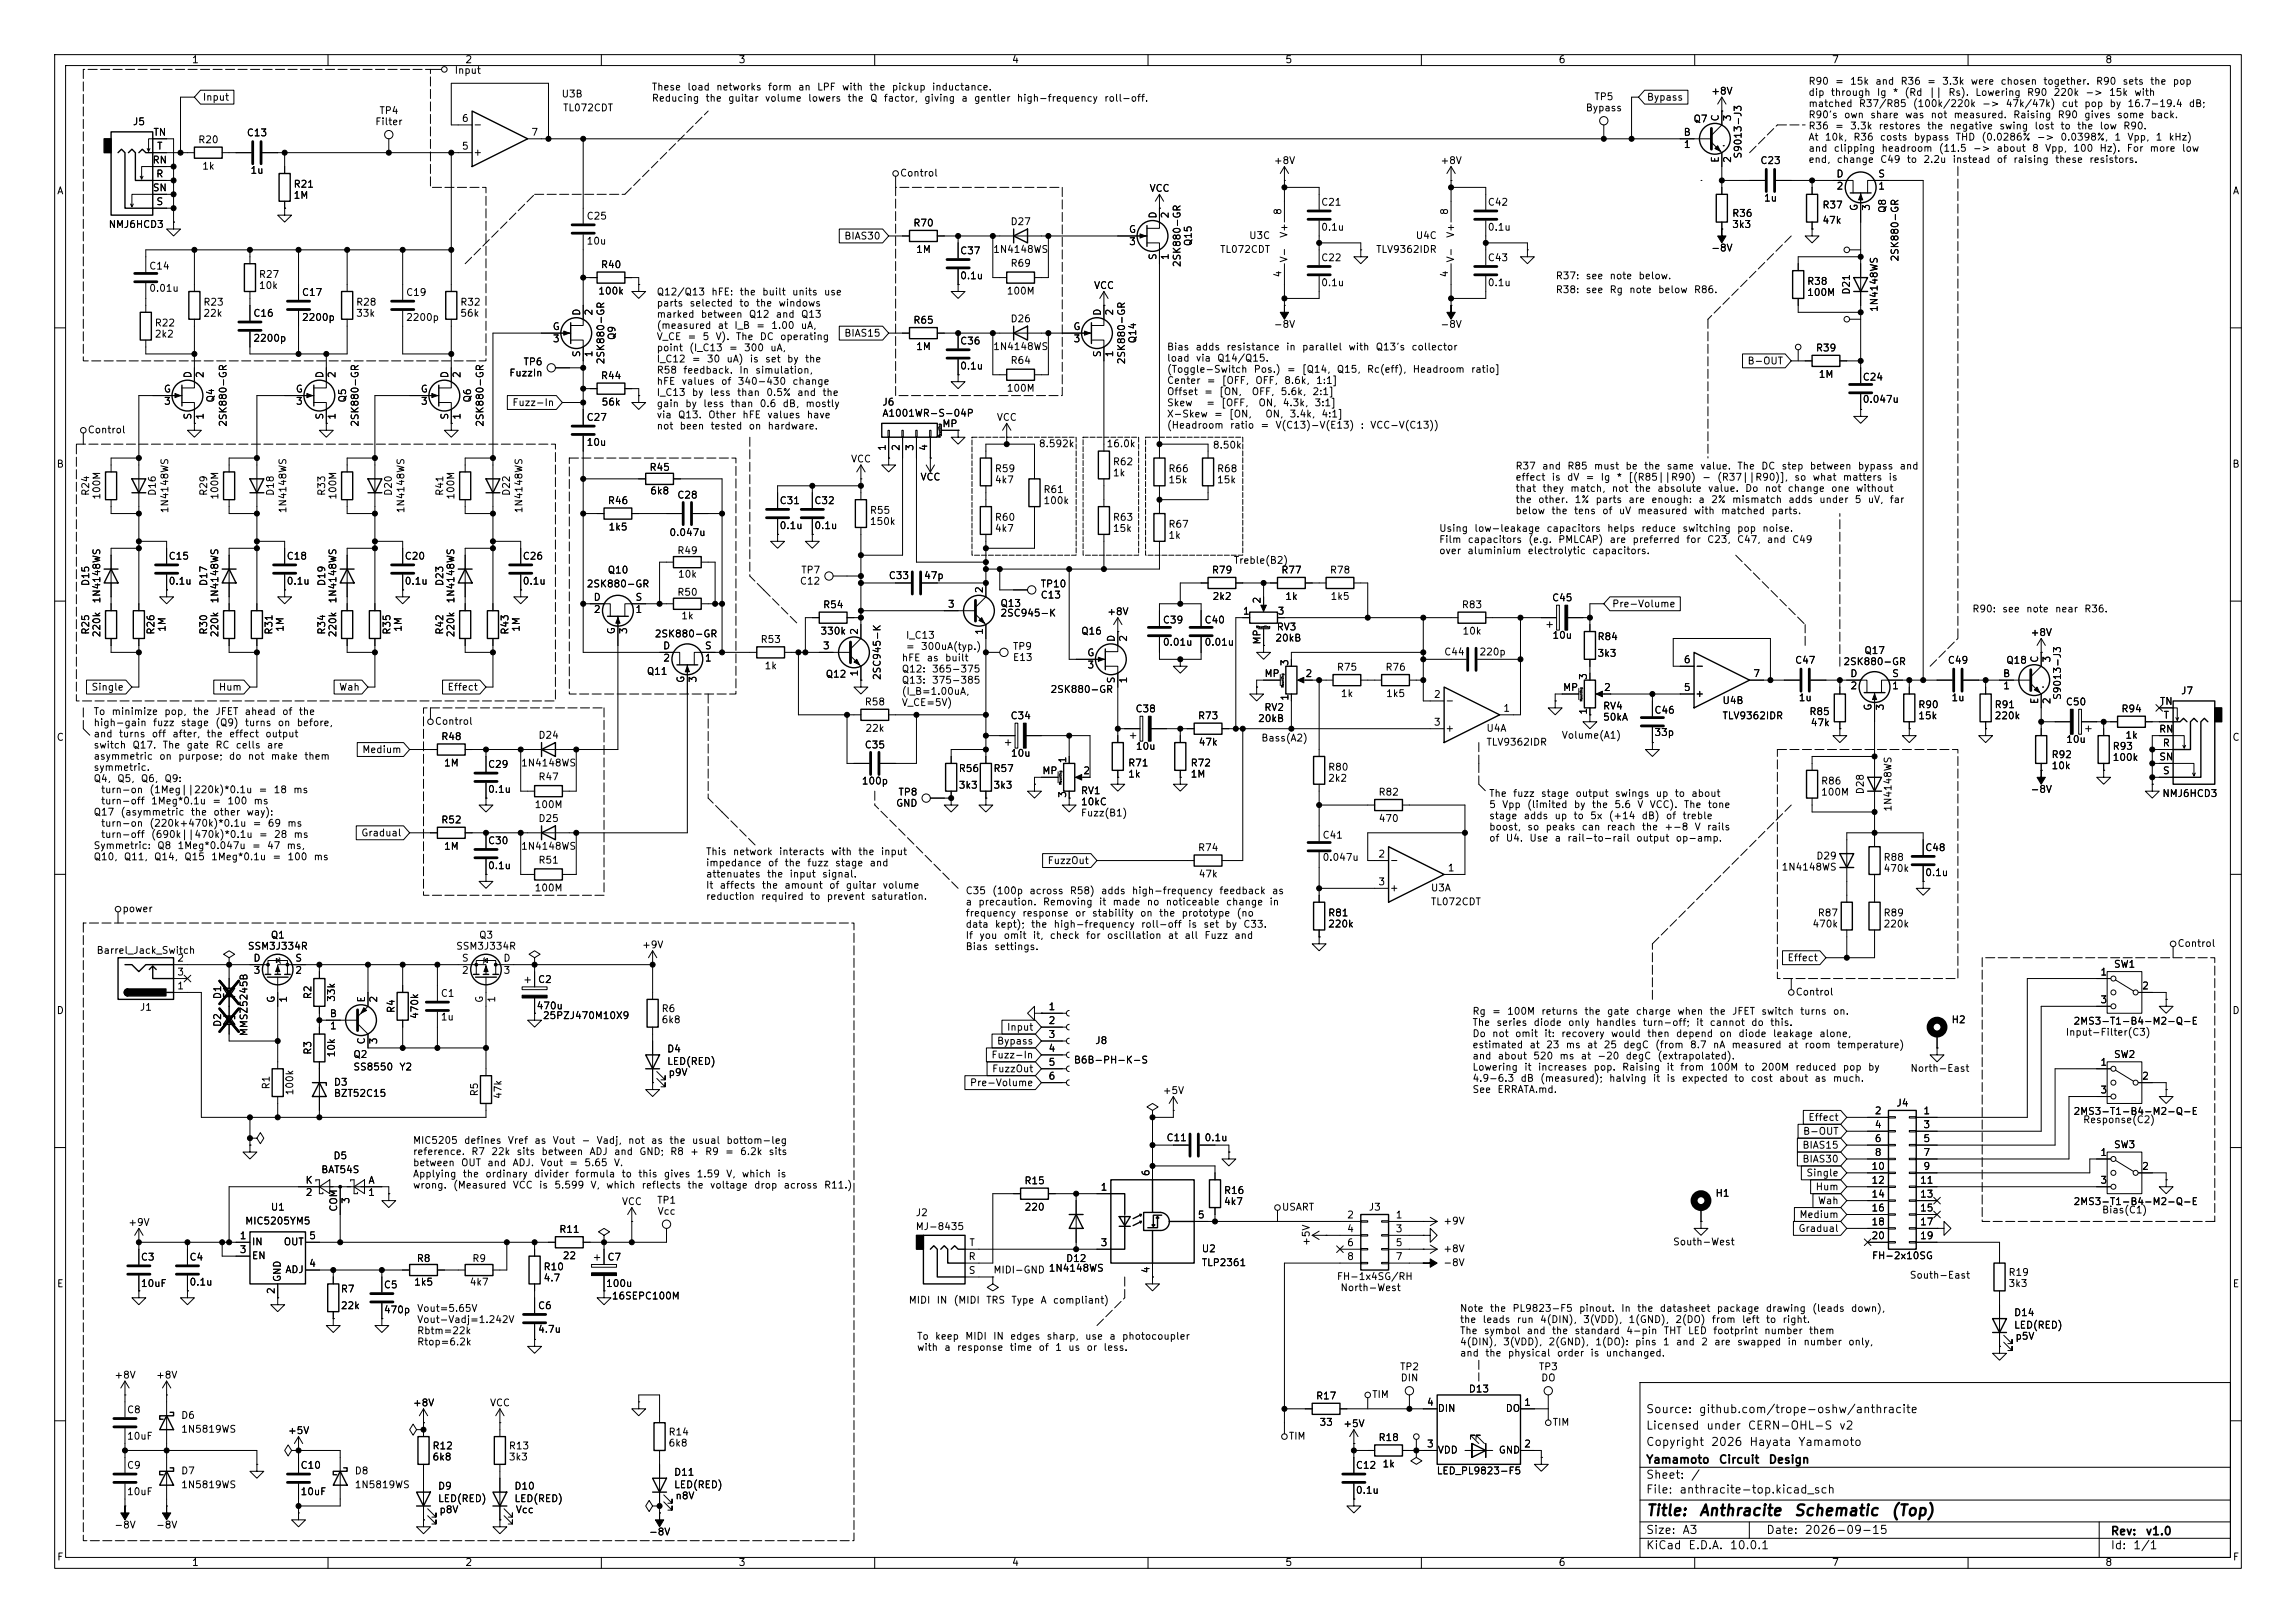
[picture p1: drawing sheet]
<svg xmlns="http://www.w3.org/2000/svg" width="420mm" height="297mm" viewBox="0 0 420 297" stroke-linecap="round" stroke-linejoin="round" font-family="sans-serif">
<defs><g id="words">
<g font-size="2">
<text x="301" y="277.9">Title:</text>
<text x="310.6" y="277.9">Anthracite</text>
<text x="328" y="277.9">Schematic</text>
<text x="345.8" y="277.9">(Top)</text>
</g>
<g font-size="1.5">
<text x="301" y="262">Licensed</text>
<text x="301" y="259">Source:</text>
<text x="310.6" y="259">github.com/trope-oshw/anthracite</text>
<text x="312" y="262">under</text>
<text x="319.6" y="262">CERN-OHL-S</text>
<text x="336.3" y="262">v2</text>
<text x="301" y="268.2">Yamamoto</text>
<text x="301" y="265">Copyright</text>
<text x="312.9" y="265">2026</text>
<text x="314.3" y="268.2">Circuit</text>
<text x="319.9" y="265">Hayata</text>
<text x="323.4" y="268.2">Design</text>
<text x="328.8" y="265">Yamamoto</text>
<text x="301" y="273.7">File:</text>
<text x="301" y="271">Sheet:</text>
<text x="307.1" y="273.7">anthracite-top.kicad_sch</text>
<text x="309.2" y="271">/</text>
<text x="301" y="281.1">Size:</text>
<text x="307.6" y="281.1">A3</text>
<text x="323" y="281.1">Date:</text>
<text x="330" y="281.1">2026-09-15</text>
<text x="386" y="281.3">Rev:</text>
<text x="392.4" y="281.3">v1.0</text>
<text x="301" y="283.9">KiCad</text>
<text x="308.7" y="283.9">E.D.A.</text>
<text x="316.3" y="283.9">10.0.1</text>
<text x="386" y="283.9">Id:</text>
<text x="390.1" y="283.9">1/1</text>
</g>
<g font-size="1.3">
<text x="35" y="11.9">1</text>
<text x="85" y="11.9">2</text>
<text x="135" y="11.9">3</text>
<text x="185" y="11.9">4</text>
<text x="235" y="11.9">5</text>
<text x="285" y="11.9">6</text>
<text x="335" y="11.9">7</text>
<text x="385" y="11.9">8</text>
<text x="83.1" y="13.8">Input</text>
<text x="119.1" y="16.9">These</text>
<text x="125.6" y="16.9">load</text>
<text x="130.9" y="16.9">networks</text>
<text x="140.4" y="16.9">form</text>
<text x="145.9" y="16.9">an</text>
<text x="149.4" y="16.9">LPF</text>
<text x="153.9" y="16.9">with</text>
<text x="158.9" y="16.9">the</text>
<text x="163" y="16.9">pickup</text>
<text x="170.4" y="16.9">inductance.</text>
<text x="312.9" y="17.6">+8V</text>
<text x="330.7" y="15.8">R90</text>
<text x="330.7" y="17.9">dip</text>
<text x="334.8" y="17.9">through</text>
<text x="335.6" y="15.8">=</text>
<text x="338.3" y="15.8">15k</text>
<text x="342.9" y="15.8">and</text>
<text x="343.2" y="17.9">Ig</text>
<text x="346.1" y="17.9">*</text>
<text x="347.5" y="15.8">R36</text>
<text x="348.3" y="17.9">(Rd</text>
<text x="352.4" y="15.8">=</text>
<text x="352.7" y="17.9">||</text>
<text x="355.1" y="15.8">3.3k</text>
<text x="356.3" y="17.9">Rs).</text>
<text x="360.4" y="15.8">were</text>
<text x="361.2" y="17.9">Lowering</text>
<text x="365.8" y="15.8">chosen</text>
<text x="370.7" y="17.9">R90</text>
<text x="373.7" y="15.8">together.</text>
<text x="375.5" y="17.9">220k</text>
<text x="381.4" y="17.9">-&gt;</text>
<text x="383.3" y="15.8">R90</text>
<text x="385.7" y="17.9">15k</text>
<text x="388.2" y="15.8">sets</text>
<text x="390.3" y="17.9">with</text>
<text x="393.2" y="15.8">the</text>
<text x="397.3" y="15.8">pop</text>
<text x="24.2" y="23.2">J5</text>
<text x="37" y="18.7">Input</text>
<text x="68.5" y="23.2">Filter</text>
<text x="69.3" y="21.2">TP4</text>
<text x="84.4" y="22.6">6</text>
<text x="86.5" y="23.7">-</text>
<text x="102.6" y="18.1">U3B</text>
<text x="102.9" y="20.7">TL072CDT</text>
<text x="119.1" y="18.9">Reducing</text>
<text x="128.9" y="18.9">the</text>
<text x="133.1" y="18.9">guitar</text>
<text x="139.8" y="18.9">volume</text>
<text x="147.7" y="18.9">lowers</text>
<text x="154.9" y="18.9">the</text>
<text x="159" y="18.9">Q</text>
<text x="161.6" y="18.9">factor,</text>
<text x="169" y="18.9">giving</text>
<text x="175.7" y="18.9">a</text>
<text x="178.1" y="18.9">gentler</text>
<text x="185.9" y="18.9">high-frequency</text>
<text x="201.9" y="18.9">roll-off.</text>
<text x="290" y="20.7">Bypass</text>
<text x="291.5" y="18.6">TP5</text>
<text x="301.1" y="18.7">Bypass</text>
<text x="309.7" y="22.7">Q7</text>
<text x="314.7" y="22.3" transform="rotate(-90 314.7 22.3)">C</text>
<text x="316.9" y="22.3" transform="rotate(-90 316.9 22.3)">3</text>
<text x="330.7" y="19.9">matched</text>
<text x="330.7" y="21.9">R90's</text>
<text x="330.7" y="24">R36</text>
<text x="335.6" y="24">=</text>
<text x="337.2" y="21.9">own</text>
<text x="338.3" y="24">3.3k</text>
<text x="339.9" y="19.9">R37/R85</text>
<text x="342" y="21.9">share</text>
<text x="343.5" y="24">restores</text>
<text x="348.4" y="21.9">was</text>
<text x="349.8" y="19.9">(100k/220k</text>
<text x="352.4" y="24">the</text>
<text x="353.1" y="21.9">not</text>
<text x="356.5" y="24">negative</text>
<text x="357.2" y="21.9">measured.</text>
<text x="362.5" y="19.9">-&gt;</text>
<text x="365.6" y="24">swing</text>
<text x="366.8" y="19.9">47k/47k)</text>
<text x="368.2" y="21.9">Raising</text>
<text x="372" y="24">lost</text>
<text x="376.3" y="21.9">R90</text>
<text x="376.8" y="24">to</text>
<text x="377" y="19.9">cut</text>
<text x="379.8" y="24">the</text>
<text x="381.1" y="21.9">gives</text>
<text x="381.2" y="19.9">pop</text>
<text x="384" y="24">low</text>
<text x="385.8" y="19.9">by</text>
<text x="387.1" y="21.9">some</text>
<text x="388.3" y="24">R90.</text>
<text x="389.1" y="19.9">16.7-19.4</text>
<text x="393.3" y="21.9">back.</text>
<text x="400.3" y="19.9">dB;</text>
<text x="28" y="25.1">TN</text>
<text x="28.6" y="27.7">T</text>
<text x="36.2" y="26.5">R20</text>
<text x="45" y="25.2">C13</text>
<text x="84.4" y="27.7">5</text>
<text x="86.5" y="28.8">+</text>
<text x="97.1" y="25.1">7</text>
<text x="307.9" y="25.1">B</text>
<text x="307.9" y="27.4">1</text>
<text x="314.7" y="29.9" transform="rotate(-90 314.7 29.9)">E</text>
<text x="316.9" y="29.9" transform="rotate(-90 316.9 29.9)">2</text>
<text x="318.9" y="29.1" transform="rotate(-90 318.9 29.1)">S9013-J3</text>
<text x="330.7" y="26">At</text>
<text x="330.7" y="28.1">and</text>
<text x="333.7" y="26">10k,</text>
<text x="335.3" y="28.1">clipping</text>
<text x="338.9" y="26">R36</text>
<text x="343.8" y="26">costs</text>
<text x="344.1" y="28.1">headroom</text>
<text x="350" y="26">bypass</text>
<text x="354.5" y="28.1">(11.5</text>
<text x="357.6" y="26">THD</text>
<text x="360.8" y="28.1">-&gt;</text>
<text x="362.3" y="26">(0.0286%</text>
<text x="365.1" y="28.1">about</text>
<text x="371.6" y="28.1">8</text>
<text x="372.5" y="26">-&gt;</text>
<text x="374" y="28.1">Vpp,</text>
<text x="376.8" y="26">0.0398%,</text>
<text x="379.1" y="28.1">100</text>
<text x="383.9" y="28.1">Hz).</text>
<text x="386.7" y="26">1</text>
<text x="388.9" y="28.1">For</text>
<text x="389" y="26">Vpp,</text>
<text x="393.1" y="28.1">more</text>
<text x="394.2" y="26">1</text>
<text x="396.6" y="26">kHz)</text>
<text x="399" y="28.1">low</text>
<text x="10.3" y="35.9">A</text>
<text x="27.8" y="30.2">RN</text>
<text x="27.8" y="35.3">SN</text>
<text x="28.5" y="32.8">R</text>
<text x="36.9" y="31.3">1k</text>
<text x="45.7" y="32.1">1u</text>
<text x="53.6" y="34.6">R21</text>
<text x="164.5" y="32.6">Control</text>
<text x="210.2" y="35.4">VCC</text>
<text x="232.9" y="30.3">+8V</text>
<text x="263.4" y="30.3">+8V</text>
<text x="321.9" y="30.3">C23</text>
<text x="330.7" y="30.1">end,</text>
<text x="335.8" y="32.8">D</text>
<text x="335.8" y="35">2</text>
<text x="335.9" y="30.1">change</text>
<text x="343.5" y="32.8">S</text>
<text x="343.5" y="35">1</text>
<text x="343.8" y="30.1">C49</text>
<text x="348.7" y="30.1">to</text>
<text x="351.7" y="30.1">2.2u</text>
<text x="357.1" y="30.1">instead</text>
<text x="365.1" y="30.1">of</text>
<text x="368.2" y="30.1">raising</text>
<text x="375.8" y="30.1">these</text>
<text x="382.1" y="30.1">resistors.</text>
<text x="408.3" y="35.9">A</text>
<text x="28.5" y="37.8">S</text>
<text x="53.6" y="36.7">1M</text>
<text x="107.2" y="40.5">C25</text>
<text x="167" y="41.8">R70</text>
<text x="184.7" y="41.5">D27</text>
<text x="211.8" y="40.1" transform="rotate(-90 211.8 40.1)">D</text>
<text x="214.1" y="40.1" transform="rotate(-90 214.1 40.1)">2</text>
<text x="234.7" y="39.4" transform="rotate(-90 234.7 39.4)">8</text>
<text x="241.6" y="37.9">C21</text>
<text x="265.2" y="39.4" transform="rotate(-90 265.2 39.4)">8</text>
<text x="272" y="37.9">C42</text>
<text x="316.7" y="40">R36</text>
<text x="322.6" y="37.2">1u</text>
<text x="333.3" y="41.2">47k</text>
<text x="333.3" y="38.5">R37</text>
<text x="340.1" y="38.7" transform="rotate(-90 340.1 38.7)">G</text>
<text x="342.3" y="38.7" transform="rotate(-90 342.3 38.7)">3</text>
<text x="345.3" y="39.1" transform="rotate(-90 345.3 39.1)">Q8</text>
<text x="19.8" y="42">NMJ6HCD3</text>
<text x="107.2" y="45.1">10u</text>
<text x="154.3" y="44.1">BIAS30</text>
<text x="167.5" y="46.6">1M</text>
<text x="175.5" y="46.8">C37</text>
<text x="181.6" y="46.6">1N4148WS</text>
<text x="206.4" y="42.9">G</text>
<text x="206.4" y="45.2">3</text>
<text x="211.8" y="47.7" transform="rotate(-90 211.8 47.7)">S</text>
<text x="214.1" y="47.7" transform="rotate(-90 214.1 47.7)">1</text>
<text x="218.3" y="45.2" transform="rotate(-90 218.3 45.2)">Q15</text>
<text x="223.1" y="46.6">TL072CDT</text>
<text x="228.4" y="44">U3C</text>
<text x="235.8" y="43.6" transform="rotate(-90 235.8 43.6)">V+</text>
<text x="241.6" y="42.5">0.1u</text>
<text x="251.6" y="46.6">TLV9362IDR</text>
<text x="258.9" y="44">U4C</text>
<text x="266.3" y="43.6" transform="rotate(-90 266.3 43.6)">V+</text>
<text x="272" y="42.5">0.1u</text>
<text x="312.9" y="46.3">-8V</text>
<text x="316.7" y="42">3k3</text>
<text x="347.6" y="48" transform="rotate(-90 347.6 48)">2SK880-GR</text>
<text x="27.2" y="53.7">0.01u</text>
<text x="27.2" y="49.6">C14</text>
<text x="47.3" y="53.2">10k</text>
<text x="47.3" y="51.2">R27</text>
<text x="109.8" y="49.4">R40</text>
<text x="175.5" y="51.4">0.1u</text>
<text x="184.7" y="49.1">R69</text>
<text x="200" y="53.2">VCC</text>
<text x="216.3" y="49" transform="rotate(-90 216.3 49)">2SK880-GR</text>
<text x="234.7" y="50.9" transform="rotate(-90 234.7 50.9)">4</text>
<text x="235.8" y="48.1" transform="rotate(-90 235.8 48.1)">V-</text>
<text x="241.6" y="48.1">C22</text>
<text x="241.6" y="52.7">0.1u</text>
<text x="265.2" y="50.9" transform="rotate(-90 265.2 50.9)">4</text>
<text x="266.3" y="48.1" transform="rotate(-90 266.3 48.1)">V-</text>
<text x="272" y="48.1">C43</text>
<text x="272" y="52.7">0.1u</text>
<text x="284.5" y="51.4">R37:</text>
<text x="284.5" y="54">R38:</text>
<text x="289.9" y="51.4">see</text>
<text x="289.9" y="54">see</text>
<text x="294.3" y="51.4">note</text>
<text x="294.3" y="54">Rg</text>
<text x="297.9" y="54">note</text>
<text x="299.6" y="51.4">below.</text>
<text x="303.2" y="54">below</text>
<text x="309.7" y="54">R86.</text>
<text x="330.5" y="52.4">R38</text>
<text x="37.1" y="58.3">22k</text>
<text x="37.1" y="56.2">R23</text>
<text x="46.2" y="58.3">C16</text>
<text x="55.1" y="54.5">C17</text>
<text x="55.1" y="59">2200p</text>
<text x="65" y="58.3">33k</text>
<text x="65" y="56.2">R28</text>
<text x="74.2" y="54.5">C19</text>
<text x="74.2" y="59">2200p</text>
<text x="84.1" y="58.3">56k</text>
<text x="84.1" y="56.2">R32</text>
<text x="106.4" y="57.9" transform="rotate(-90 106.4 57.9)">D</text>
<text x="108.7" y="57.9" transform="rotate(-90 108.7 57.9)">2</text>
<text x="109.3" y="54.2">100k</text>
<text x="120" y="54.4">Q12/Q13</text>
<text x="120" y="56.4">parts</text>
<text x="120" y="58.5">marked</text>
<text x="126" y="56.4">selected</text>
<text x="128.1" y="58.5">between</text>
<text x="130" y="54.4">hFE:</text>
<text x="135.1" y="56.4">to</text>
<text x="135.2" y="54.4">the</text>
<text x="136.9" y="58.5">Q12</text>
<text x="138.2" y="56.4">the</text>
<text x="139.3" y="54.4">built</text>
<text x="141.8" y="58.5">and</text>
<text x="142.3" y="56.4">windows</text>
<text x="144.8" y="54.4">units</text>
<text x="146.4" y="58.5">Q13</text>
<text x="150.6" y="54.4">use</text>
<text x="167" y="59.5">R65</text>
<text x="184" y="54.2">100M</text>
<text x="184.7" y="59.3">D26</text>
<text x="201.7" y="57.9" transform="rotate(-90 201.7 57.9)">D</text>
<text x="203.9" y="57.9" transform="rotate(-90 203.9 57.9)">2</text>
<text x="330.5" y="54.5">100M</text>
<text x="338.7" y="54" transform="rotate(-90 338.7 54)">D21</text>
<text x="343.8" y="57.2" transform="rotate(-90 343.8 57.2)">1N4148WS</text>
<text x="28.2" y="62.1">2k2</text>
<text x="28.2" y="60">R22</text>
<text x="46.2" y="62.8">2200p</text>
<text x="101" y="60.7">G</text>
<text x="101" y="62.9">3</text>
<text x="106.4" y="65.5" transform="rotate(-90 106.4 65.5)">S</text>
<text x="108.7" y="65.5" transform="rotate(-90 108.7 65.5)">1</text>
<text x="112.9" y="62.3" transform="rotate(-90 112.9 62.3)">Q9</text>
<text x="120" y="60.5">(measured</text>
<text x="120" y="62.5">V_CE</text>
<text x="120" y="64.6">point</text>
<text x="125.7" y="62.5">=</text>
<text x="126" y="64.6">(I_C13</text>
<text x="128.4" y="62.5">5</text>
<text x="130.8" y="62.5">V).</text>
<text x="131.2" y="60.5">at</text>
<text x="133.2" y="64.6">=</text>
<text x="134.2" y="60.5">I_B</text>
<text x="134.5" y="62.5">The</text>
<text x="136" y="64.6">300</text>
<text x="138.2" y="60.5">=</text>
<text x="138.9" y="62.5">DC</text>
<text x="140.8" y="64.6">uA,</text>
<text x="141" y="60.5">1.00</text>
<text x="142.6" y="62.5">operating</text>
<text x="146.4" y="60.5">uA,</text>
<text x="154.3" y="61.9">BIAS15</text>
<text x="167.5" y="64.4">1M</text>
<text x="175.5" y="63.3">C36</text>
<text x="181.6" y="64.4">1N4148WS</text>
<text x="196.2" y="60.7">G</text>
<text x="196.3" y="62.9">3</text>
<text x="201.7" y="65.5" transform="rotate(-90 201.7 65.5)">S</text>
<text x="203.9" y="65.5" transform="rotate(-90 203.9 65.5)">1</text>
<text x="208.1" y="62.9" transform="rotate(-90 208.1 62.9)">Q14</text>
<text x="213.4" y="64.4">Bias</text>
<text x="218.6" y="64.4">adds</text>
<text x="224.2" y="64.4">resistance</text>
<text x="232.9" y="60.3">-8V</text>
<text x="235.1" y="64.4">in</text>
<text x="238.1" y="64.4">parallel</text>
<text x="246.5" y="64.4">with</text>
<text x="251.5" y="64.4">Q13's</text>
<text x="258.1" y="64.4">collector</text>
<text x="263.4" y="60.3">-8V</text>
<text x="332.1" y="64.6">R39</text>
<text x="35.3" y="69.3" transform="rotate(-90 35.3 69.3)">D</text>
<text x="37.5" y="69.3" transform="rotate(-90 37.5 69.3)">2</text>
<text x="59.4" y="69.3" transform="rotate(-90 59.4 69.3)">D</text>
<text x="61.7" y="69.3" transform="rotate(-90 61.7 69.3)">2</text>
<text x="82.3" y="69.3" transform="rotate(-90 82.3 69.3)">D</text>
<text x="84.5" y="69.3" transform="rotate(-90 84.5 69.3)">2</text>
<text x="93.1" y="69.2">FuzzIn</text>
<text x="95.7" y="67.2">TP6</text>
<text x="109.8" y="69.7">R44</text>
<text x="110.8" y="66.8" transform="rotate(-90 110.8 66.8)">2SK880-GR</text>
<text x="120" y="66.6">I_C12</text>
<text x="120" y="68.7">R58</text>
<text x="120" y="70.7">hFE</text>
<text x="124.6" y="70.7">values</text>
<text x="124.9" y="68.7">feedback.</text>
<text x="126.4" y="66.6">=</text>
<text x="129.2" y="66.6">30</text>
<text x="131.8" y="70.7">of</text>
<text x="132.8" y="66.6">uA)</text>
<text x="134.8" y="70.7">340-430</text>
<text x="135.1" y="68.7">In</text>
<text x="137" y="66.6">is</text>
<text x="138" y="68.7">simulation,</text>
<text x="139.8" y="66.6">set</text>
<text x="143.9" y="66.6">by</text>
<text x="144.8" y="70.7">change</text>
<text x="147.1" y="66.6">the</text>
<text x="175.5" y="67.9">0.1u</text>
<text x="184" y="72">100M</text>
<text x="184.7" y="66.9">R64</text>
<text x="206.1" y="66.8" transform="rotate(-90 206.1 66.8)">2SK880-GR</text>
<text x="213.4" y="66.5">load</text>
<text x="213.4" y="68.5">(Toggle-Switch</text>
<text x="213.4" y="70.6">Center</text>
<text x="218.6" y="66.5">via</text>
<text x="220.6" y="70.6">=</text>
<text x="222.5" y="66.5">Q14/Q15.</text>
<text x="223.4" y="70.6">[OFF,</text>
<text x="229.2" y="68.5">Pos.)</text>
<text x="229.5" y="70.6">OFF,</text>
<text x="234.8" y="70.6">8.6k,</text>
<text x="235.3" y="68.5">=</text>
<text x="238" y="68.5">[Q14,</text>
<text x="240.6" y="70.6">1:1]</text>
<text x="244.4" y="68.5">Q15,</text>
<text x="249.9" y="68.5">Rc(eff),</text>
<text x="258.3" y="68.5">Headroom</text>
<text x="269" y="68.5">ratio]</text>
<text x="319.6" y="67">B-OUT</text>
<text x="332.6" y="69.4">1M</text>
<text x="340.6" y="70">C24</text>
<text x="29.9" y="72.1">G</text>
<text x="29.9" y="74.4">3</text>
<text x="35.3" y="76.9" transform="rotate(-90 35.3 76.9)">S</text>
<text x="37.5" y="76.9" transform="rotate(-90 37.5 76.9)">1</text>
<text x="39.5" y="73.8" transform="rotate(-90 39.5 73.8)">Q4</text>
<text x="54" y="72.1">G</text>
<text x="54" y="74.4">3</text>
<text x="59.4" y="76.9" transform="rotate(-90 59.4 76.9)">S</text>
<text x="61.7" y="76.9" transform="rotate(-90 61.7 76.9)">1</text>
<text x="63.6" y="73.8" transform="rotate(-90 63.6 73.8)">Q5</text>
<text x="76.9" y="72.1">G</text>
<text x="76.9" y="74.4">3</text>
<text x="82.3" y="76.9" transform="rotate(-90 82.3 76.9)">S</text>
<text x="84.5" y="76.9" transform="rotate(-90 84.5 76.9)">1</text>
<text x="86.5" y="73.8" transform="rotate(-90 86.5 73.8)">Q6</text>
<text x="93.6" y="74.6">Fuzz-In</text>
<text x="107.2" y="77.3">C27</text>
<text x="109.9" y="74.5">56k</text>
<text x="120" y="72.8">I_C13</text>
<text x="120" y="74.8">gain</text>
<text x="120" y="76.9">via</text>
<text x="123.9" y="76.9">Q13.</text>
<text x="125.2" y="74.8">by</text>
<text x="126.4" y="72.8">by</text>
<text x="128.5" y="74.8">less</text>
<text x="129.4" y="76.9">Other</text>
<text x="129.7" y="72.8">less</text>
<text x="133.5" y="74.8">than</text>
<text x="134.7" y="72.8">than</text>
<text x="135.7" y="76.9">hFE</text>
<text x="138.8" y="74.8">0.6</text>
<text x="140.1" y="72.8">0.5%</text>
<text x="140.2" y="76.9">values</text>
<text x="143" y="74.8">dB,</text>
<text x="145.7" y="72.8">and</text>
<text x="147.2" y="74.8">mostly</text>
<text x="147.5" y="76.9">have</text>
<text x="150.3" y="72.8">the</text>
<text x="161.3" y="74.5">J6</text>
<text x="161.3" y="76.6">A1001WR-S-04P</text>
<text x="182.2" y="77.3">VCC</text>
<text x="213.4" y="72.6">Offset</text>
<text x="213.4" y="74.7">Skew</text>
<text x="213.4" y="76.7">X-Skew</text>
<text x="220.2" y="72.6">=</text>
<text x="220.5" y="74.7">=</text>
<text x="222" y="76.7">=</text>
<text x="222.9" y="72.6">[ON,</text>
<text x="223.3" y="74.7">[OFF,</text>
<text x="224.7" y="76.7">[ON,</text>
<text x="228.9" y="72.6">OFF,</text>
<text x="230.1" y="74.7">ON,</text>
<text x="231.3" y="76.7">ON,</text>
<text x="234.1" y="72.6">5.6k,</text>
<text x="234.5" y="74.7">4.3k,</text>
<text x="235.8" y="76.7">3.4k,</text>
<text x="240" y="72.6">2:1]</text>
<text x="240.4" y="74.7">3:1]</text>
<text x="241.6" y="76.7">4:1]</text>
<text x="340.6" y="74">0.047u</text>
<text x="15.9" y="79.6">Control</text>
<text x="41.8" y="78.2" transform="rotate(-90 41.8 78.2)">2SK880-GR</text>
<text x="65.9" y="78.2" transform="rotate(-90 65.9 78.2)">2SK880-GR</text>
<text x="88.7" y="78.2" transform="rotate(-90 88.7 78.2)">2SK880-GR</text>
<text x="107.2" y="81.9">10u</text>
<text x="120" y="78.9">not</text>
<text x="124.2" y="78.9">been</text>
<text x="129.9" y="78.9">tested</text>
<text x="136.8" y="78.9">on</text>
<text x="140.3" y="78.9">hardware.</text>
<text x="162.3" y="82.6" transform="rotate(-90 162.3 82.6)">1</text>
<text x="164.8" y="82.6" transform="rotate(-90 164.8 82.6)">2</text>
<text x="167.4" y="82.6" transform="rotate(-90 167.4 82.6)">3</text>
<text x="169.9" y="82.6" transform="rotate(-90 169.9 82.6)">4</text>
<text x="172.3" y="78.5">MP</text>
<text x="189.9" y="82.1">8.592k</text>
<text x="202.3" y="82.1">16.0k</text>
<text x="213.4" y="78.7">(Headroom</text>
<text x="221.7" y="82.4">8.50k</text>
<text x="224.9" y="78.7">ratio</text>
<text x="230.5" y="78.7">=</text>
<text x="233.2" y="78.7">V(C13)-V(E13)</text>
<text x="248.8" y="78.7">:</text>
<text x="250.5" y="78.7">VCC-V(C13))</text>
<text x="10.3" y="85.9">B</text>
<text x="118.7" y="86.5">R45</text>
<text x="155.6" y="84.9">VCC</text>
<text x="168.3" y="88.2">VCC</text>
<text x="181.9" y="88.7">4k7</text>
<text x="181.9" y="86.7">R59</text>
<text x="203.5" y="85.4">R62</text>
<text x="203.5" y="87.5">1k</text>
<text x="213.6" y="88.7">15k</text>
<text x="213.6" y="86.7">R66</text>
<text x="222.5" y="88.7">15k</text>
<text x="222.5" y="86.7">R68</text>
<text x="277.1" y="86.2">R37</text>
<text x="277.1" y="88.3">effect</text>
<text x="282" y="86.2">and</text>
<text x="283.7" y="88.3">is</text>
<text x="286.5" y="88.3">dV</text>
<text x="286.6" y="86.2">R85</text>
<text x="289.9" y="88.3">=</text>
<text x="291.5" y="86.2">must</text>
<text x="292.7" y="88.3">Ig</text>
<text x="295.6" y="88.3">*</text>
<text x="297.2" y="86.2">be</text>
<text x="297.7" y="88.3">[(R85||R90)</text>
<text x="300.6" y="86.2">the</text>
<text x="304.8" y="86.2">same</text>
<text x="310.9" y="86.2">value.</text>
<text x="311.3" y="88.3">-</text>
<text x="314" y="88.3">(R37||R90)],</text>
<text x="317.7" y="86.2">The</text>
<text x="322.1" y="86.2">DC</text>
<text x="325.8" y="86.2">step</text>
<text x="328.1" y="88.3">so</text>
<text x="330.9" y="86.2">between</text>
<text x="331.5" y="88.3">what</text>
<text x="337" y="88.3">matters</text>
<text x="339.7" y="86.2">bypass</text>
<text x="345.4" y="88.3">is</text>
<text x="347.4" y="86.2">and</text>
<text x="408.2" y="85.9">B</text>
<text x="16.6" y="90.8" transform="rotate(-90 16.6 90.8)">R24</text>
<text x="18.6" y="91.5" transform="rotate(-90 18.6 91.5)">100M</text>
<text x="28.8" y="90.8" transform="rotate(-90 28.8 90.8)">D16</text>
<text x="31.1" y="94" transform="rotate(-90 31.1 94)">1N4148WS</text>
<text x="38.2" y="90.8" transform="rotate(-90 38.2 90.8)">R29</text>
<text x="40.2" y="91.5" transform="rotate(-90 40.2 91.5)">100M</text>
<text x="50.4" y="90.8" transform="rotate(-90 50.4 90.8)">D18</text>
<text x="52.7" y="94" transform="rotate(-90 52.7 94)">1N4148WS</text>
<text x="59.8" y="90.8" transform="rotate(-90 59.8 90.8)">R33</text>
<text x="61.8" y="91.5" transform="rotate(-90 61.8 91.5)">100M</text>
<text x="72" y="90.8" transform="rotate(-90 72 90.8)">D20</text>
<text x="74.3" y="94" transform="rotate(-90 74.3 94)">1N4148WS</text>
<text x="81.4" y="90.8" transform="rotate(-90 81.4 90.8)">R41</text>
<text x="83.4" y="91.5" transform="rotate(-90 83.4 91.5)">100M</text>
<text x="93.6" y="90.8" transform="rotate(-90 93.6 90.8)">D22</text>
<text x="95.9" y="94" transform="rotate(-90 95.9 94)">1N4148WS</text>
<text x="111.1" y="92.6">R46</text>
<text x="118.8" y="90.8">6k8</text>
<text x="123.8" y="91.5">C28</text>
<text x="142.5" y="92.6">C31</text>
<text x="148.9" y="92.6">C32</text>
<text x="159" y="94.3">R55</text>
<text x="181.9" y="95.6">R60</text>
<text x="190.8" y="90.5">R61</text>
<text x="190.8" y="92.6">100k</text>
<text x="203.5" y="95.6">R63</text>
<text x="277.1" y="90.3">that</text>
<text x="277.1" y="92.4">the</text>
<text x="277.1" y="94.4">below</text>
<text x="281.2" y="92.4">other.</text>
<text x="282" y="90.3">they</text>
<text x="283.7" y="94.4">the</text>
<text x="287.1" y="90.3">match,</text>
<text x="287.8" y="94.4">tens</text>
<text x="287.9" y="92.4">1%</text>
<text x="291.8" y="92.4">parts</text>
<text x="293" y="94.4">of</text>
<text x="294.7" y="90.3">not</text>
<text x="296" y="94.4">uV</text>
<text x="297.8" y="92.4">are</text>
<text x="298.9" y="90.3">the</text>
<text x="299.4" y="94.4">measured</text>
<text x="302" y="92.4">enough:</text>
<text x="303" y="90.3">absolute</text>
<text x="309.7" y="94.4">with</text>
<text x="310.6" y="92.4">a</text>
<text x="312.3" y="90.3">value.</text>
<text x="312.9" y="92.4">2%</text>
<text x="314.7" y="94.4">matched</text>
<text x="316.7" y="92.4">mismatch</text>
<text x="319.1" y="90.3">Do</text>
<text x="322.7" y="90.3">not</text>
<text x="323.9" y="94.4">parts.</text>
<text x="326.9" y="90.3">change</text>
<text x="327" y="92.4">adds</text>
<text x="332.7" y="92.4">under</text>
<text x="334.8" y="90.3">one</text>
<text x="339.2" y="92.4">5</text>
<text x="339.4" y="90.3">without</text>
<text x="341.5" y="92.4">uV,</text>
<text x="345.6" y="92.4">far</text>
<text x="111.2" y="97.4">1k5</text>
<text x="122.3" y="98.4">0.047u</text>
<text x="123.8" y="101.7">R49</text>
<text x="142.5" y="97.1">0.1u</text>
<text x="148.9" y="97.1">0.1u</text>
<text x="159" y="96.4">150k</text>
<text x="181.9" y="97.6">4k7</text>
<text x="203.5" y="97.6">15k</text>
<text x="213.6" y="96.9">R67</text>
<text x="213.6" y="98.9">1k</text>
<text x="263.1" y="97.6">Using</text>
<text x="263.1" y="99.7">Film</text>
<text x="263.1" y="101.7">over</text>
<text x="268.3" y="101.7">aluminium</text>
<text x="268.4" y="99.7">capacitors</text>
<text x="269.6" y="97.6">low-leakage</text>
<text x="279.3" y="101.7">electrolytic</text>
<text x="279.5" y="99.7">(e.g.</text>
<text x="282.8" y="97.6">capacitors</text>
<text x="284.9" y="99.7">PMLCAP)</text>
<text x="291.1" y="101.7">capacitors.</text>
<text x="293.9" y="97.6">helps</text>
<text x="294.3" y="99.7">are</text>
<text x="298.5" y="99.7">preferred</text>
<text x="300.1" y="97.6">reduce</text>
<text x="307.6" y="97.6">switching</text>
<text x="308.3" y="99.7">for</text>
<text x="312.2" y="99.7">C23,</text>
<text x="317.6" y="99.7">C47,</text>
<text x="317.6" y="97.6">pop</text>
<text x="322.3" y="97.6">noise.</text>
<text x="323.1" y="99.7">and</text>
<text x="327.7" y="99.7">C49</text>
<text x="16.6" y="107.4" transform="rotate(-90 16.6 107.4)">D15</text>
<text x="30.7" y="102.7">C15</text>
<text x="30.7" y="107.3">0.1u</text>
<text x="38.2" y="107.4" transform="rotate(-90 38.2 107.4)">D17</text>
<text x="52.3" y="102.7">C18</text>
<text x="52.3" y="107.3">0.1u</text>
<text x="59.8" y="107.4" transform="rotate(-90 59.8 107.4)">D19</text>
<text x="73.9" y="102.7">C20</text>
<text x="73.9" y="107.3">0.1u</text>
<text x="81.4" y="107.4" transform="rotate(-90 81.4 107.4)">D23</text>
<text x="95.5" y="102.7">C26</text>
<text x="95.5" y="107.3">0.1u</text>
<text x="107.2" y="107.8">2SK880-GR</text>
<text x="111.1" y="105.3">Q10</text>
<text x="123.9" y="106">10k</text>
<text x="146.2" y="107.3">C12</text>
<text x="146.5" y="105.3">TP7</text>
<text x="162.5" y="106.3">C33</text>
<text x="168.9" y="106.3">47p</text>
<text x="190.3" y="107.8">TP10</text>
<text x="221.6" y="105.3">R79</text>
<text x="225.6" y="103.5">Treble(B2)</text>
<text x="234.3" y="105.3">R77</text>
<text x="243.2" y="105.3">R78</text>
<text x="18.6" y="110.5" transform="rotate(-90 18.6 110.5)">1N4148WS</text>
<text x="40.2" y="110.5" transform="rotate(-90 40.2 110.5)">1N4148WS</text>
<text x="61.8" y="110.5" transform="rotate(-90 61.8 110.5)">1N4148WS</text>
<text x="83.4" y="110.5" transform="rotate(-90 83.4 110.5)">1N4148WS</text>
<text x="108.5" y="110.2">D</text>
<text x="108.5" y="112.5">2</text>
<text x="116.1" y="110.2">S</text>
<text x="116.1" y="112.5">1</text>
<text x="123.8" y="109.3">R50</text>
<text x="124.5" y="113.6">1k</text>
<text x="150.5" y="111.6">R54</text>
<text x="173.3" y="111.5">3</text>
<text x="180.1" y="108.7" transform="rotate(-90 180.1 108.7)">2</text>
<text x="182.9" y="111.4">Q13</text>
<text x="182.9" y="113.1">2SC945-K</text>
<text x="190.3" y="109.8">C13</text>
<text x="202.4" y="112.9">+8V</text>
<text x="221.7" y="110.1">2k2</text>
<text x="227.3" y="112.8">1</text>
<text x="230.9" y="110.6" transform="rotate(-90 230.9 110.6)">2</text>
<text x="233.6" y="112.8">3</text>
<text x="235" y="110.1">1k</text>
<text x="243.3" y="110.1">1k5</text>
<text x="267.3" y="111.6">R83</text>
<text x="283.8" y="110.3">C45</text>
<text x="294.8" y="111.4">Pre-Volume</text>
<text x="360.7" y="112.4">R90:</text>
<text x="366.1" y="112.4">see</text>
<text x="370.5" y="112.4">note</text>
<text x="375.8" y="112.4">near</text>
<text x="381.1" y="112.4">R36.</text>
<text x="16.6" y="116.2" transform="rotate(-90 16.6 116.2)">R25</text>
<text x="18.6" y="116.7" transform="rotate(-90 18.6 116.7)">220k</text>
<text x="28.5" y="116.2" transform="rotate(-90 28.5 116.2)">R26</text>
<text x="30.6" y="115.7" transform="rotate(-90 30.6 115.7)">1M</text>
<text x="38.2" y="116.2" transform="rotate(-90 38.2 116.2)">R30</text>
<text x="40.2" y="116.7" transform="rotate(-90 40.2 116.7)">220k</text>
<text x="50.1" y="116.2" transform="rotate(-90 50.1 116.2)">R31</text>
<text x="52.2" y="115.7" transform="rotate(-90 52.2 115.7)">1M</text>
<text x="59.8" y="116.2" transform="rotate(-90 59.8 116.2)">R34</text>
<text x="61.8" y="116.7" transform="rotate(-90 61.8 116.7)">220k</text>
<text x="71.7" y="116.2" transform="rotate(-90 71.7 116.2)">R35</text>
<text x="73.8" y="115.7" transform="rotate(-90 73.8 115.7)">1M</text>
<text x="81.4" y="116.2" transform="rotate(-90 81.4 116.2)">R42</text>
<text x="83.4" y="116.7" transform="rotate(-90 83.4 116.7)">220k</text>
<text x="93.3" y="116.2" transform="rotate(-90 93.3 116.2)">R43</text>
<text x="95.4" y="115.7" transform="rotate(-90 95.4 115.7)">1M</text>
<text x="112.8" y="116.2" transform="rotate(-90 112.8 116.2)">G</text>
<text x="115" y="116.1" transform="rotate(-90 115 116.1)">3</text>
<text x="119.7" y="116.9">2SK880-GR</text>
<text x="121.2" y="119.1">D</text>
<text x="128.8" y="119.1">S</text>
<text x="139" y="118">R53</text>
<text x="150" y="116.4">330k</text>
<text x="150.4" y="119.1">3</text>
<text x="157.2" y="116.3" transform="rotate(-90 157.2 116.3)">2</text>
<text x="165.6" y="117.2">I_C13</text>
<text x="165.6" y="119.2">=</text>
<text x="168.4" y="119.2">300uA(typ.)</text>
<text x="180.1" y="116.3" transform="rotate(-90 180.1 116.3)">1</text>
<text x="185.2" y="119.2">TP9</text>
<text x="197.7" y="116.4">Q16</text>
<text x="204.2" y="117.6" transform="rotate(-90 204.2 117.6)">D</text>
<text x="206.5" y="117.5" transform="rotate(-90 206.5 117.5)">2</text>
<text x="212.6" y="118.5">0.01u</text>
<text x="212.6" y="114.4">C39</text>
<text x="220.2" y="118.5">0.01u</text>
<text x="220.2" y="114.4">C40</text>
<text x="230.9" y="118" transform="rotate(-90 230.9 118)">MP</text>
<text x="233.2" y="117.7">20kB</text>
<text x="233.4" y="115.7">RV3</text>
<text x="267.4" y="116.4">10k</text>
<text x="283.9" y="117.2">10u</text>
<text x="292.1" y="117.4">R84</text>
<text x="340.9" y="120">Q17</text>
<text x="371.3" y="116.7">+8V</text>
<text x="118.2" y="123.8">Q11</text>
<text x="121.2" y="121.4">2</text>
<text x="125.5" y="125.1" transform="rotate(-90 125.5 125.1)">G</text>
<text x="127.7" y="125" transform="rotate(-90 127.7 125)">3</text>
<text x="128.8" y="121.4">1</text>
<text x="139.7" y="122.8">1k</text>
<text x="150.9" y="124.3">Q12</text>
<text x="157.2" y="123.9" transform="rotate(-90 157.2 123.9)">1</text>
<text x="161.4" y="124.6" transform="rotate(-90 161.4 124.6)">2SC945-K</text>
<text x="164.8" y="121.3">hFE</text>
<text x="164.8" y="123.4">Q12:</text>
<text x="164.8" y="125.4">Q13:</text>
<text x="169.4" y="121.3">as</text>
<text x="170.4" y="123.4">365-375</text>
<text x="170.4" y="125.4">375-385</text>
<text x="172.8" y="121.3">built</text>
<text x="185.2" y="121.3">E13</text>
<text x="198.8" y="120.4">G</text>
<text x="198.8" y="122.6">3</text>
<text x="204.2" y="125.2" transform="rotate(-90 204.2 125.2)">S</text>
<text x="206.5" y="125.2" transform="rotate(-90 206.5 125.2)">1</text>
<text x="231.2" y="124.2">MP</text>
<text x="236" y="122" transform="rotate(-90 236 122)">3</text>
<text x="238.7" y="124.2">2</text>
<text x="244.4" y="123">R75</text>
<text x="253.3" y="123">R76</text>
<text x="264.1" y="120.2">C44</text>
<text x="270.5" y="120.2">220p</text>
<text x="290.6" y="124.5" transform="rotate(-90 290.6 124.5)">3</text>
<text x="292.1" y="120.5">3k3</text>
<text x="307.9" y="121.7">6</text>
<text x="310" y="122.8">-</text>
<text x="320.6" y="124.2">7</text>
<text x="328.3" y="121.8">C47</text>
<text x="337.1" y="122">2SK880-GR</text>
<text x="338.4" y="124.2">D</text>
<text x="346" y="124.2">S</text>
<text x="356.2" y="121.8">C49</text>
<text x="366.3" y="124.2">B</text>
<text x="366.9" y="121.8">Q18</text>
<text x="373.1" y="121.4" transform="rotate(-90 373.1 121.4)">C</text>
<text x="375.4" y="121.4" transform="rotate(-90 375.4 121.4)">3</text>
<text x="16.6" y="126.7">Single</text>
<text x="17" y="131.1">To</text>
<text x="20.3" y="131.1">minimize</text>
<text x="29.9" y="131.1">pop,</text>
<text x="35.2" y="131.1">the</text>
<text x="39.3" y="131.1">JFET</text>
<text x="39.9" y="126.7">Hum</text>
<text x="44.6" y="131.1">ahead</text>
<text x="51.5" y="131.1">of</text>
<text x="54.5" y="131.1">the</text>
<text x="61.9" y="126.7">Wah</text>
<text x="81.8" y="126.7">Effect</text>
<text x="158.1" y="129.4">R58</text>
<text x="164.8" y="127.5">(I_B=1.00uA,</text>
<text x="164.8" y="129.5">V_CE=5V)</text>
<text x="184.7" y="131.9">C34</text>
<text x="192" y="127.1">2SK880-GR</text>
<text x="207.6" y="130.7">C38</text>
<text x="219" y="131.9">R73</text>
<text x="231.2" y="130.4">RV2</text>
<text x="236" y="128.3" transform="rotate(-90 236 128.3)">1</text>
<text x="245.2" y="127.9">1k</text>
<text x="253.4" y="127.9">1k5</text>
<text x="262.2" y="128">2</text>
<text x="264.3" y="129.1">-</text>
<text x="274.9" y="130.6">1</text>
<text x="285.8" y="126.7">MP</text>
<text x="290.6" y="130.9" transform="rotate(-90 290.6 130.9)">1</text>
<text x="293.1" y="130.1">RV4</text>
<text x="293.3" y="126.7">2</text>
<text x="302.5" y="130.9">C46</text>
<text x="307.9" y="126.7">5</text>
<text x="310" y="127.9">+</text>
<text x="315" y="131.9">TLV9362IDR</text>
<text x="315" y="129.1">U4B</text>
<text x="328.9" y="128.6">1u</text>
<text x="330.9" y="131.2">R85</text>
<text x="338.4" y="126.4">2</text>
<text x="342.6" y="130.1" transform="rotate(-90 342.6 130.1)">G</text>
<text x="344.9" y="130.1" transform="rotate(-90 344.9 130.1)">3</text>
<text x="346" y="126.4">1</text>
<text x="350.8" y="131.9">15k</text>
<text x="350.8" y="129.9">R90</text>
<text x="356.9" y="128.6">1u</text>
<text x="364.8" y="129.9">R91</text>
<text x="364.8" y="131.9">220k</text>
<text x="366.3" y="126.4">1</text>
<text x="373.1" y="128.9" transform="rotate(-90 373.1 128.9)">E</text>
<text x="375.4" y="129" transform="rotate(-90 375.4 129)">2</text>
<text x="377.3" y="128.2" transform="rotate(-90 377.3 128.2)">S9013-J3</text>
<text x="377.8" y="129.4">C50</text>
<text x="387.9" y="130.7">R94</text>
<text x="395" y="129.3">TN</text>
<text x="395.7" y="131.8">T</text>
<text x="398.9" y="127.4">J7</text>
<text x="10.3" y="135.9">C</text>
<text x="17" y="133.2">high-gain</text>
<text x="17" y="135.2">and</text>
<text x="17" y="137.3">switch</text>
<text x="21.6" y="135.2">turns</text>
<text x="24.1" y="137.3">Q17.</text>
<text x="27.6" y="135.2">off</text>
<text x="27.9" y="133.2">fuzz</text>
<text x="29.6" y="137.3">The</text>
<text x="31.4" y="135.2">after,</text>
<text x="33" y="133.2">stage</text>
<text x="34" y="137.3">gate</text>
<text x="37.7" y="135.2">the</text>
<text x="39.3" y="133.2">(Q9)</text>
<text x="39.3" y="137.3">RC</text>
<text x="41.8" y="135.2">effect</text>
<text x="43" y="137.3">cells</text>
<text x="44.7" y="133.2">turns</text>
<text x="48.4" y="135.2">output</text>
<text x="48.7" y="137.3">are</text>
<text x="50.7" y="133.2">on</text>
<text x="54.2" y="133.2">before,</text>
<text x="79.4" y="132.9">Control</text>
<text x="80.6" y="135.7">R48</text>
<text x="98.4" y="135.5">D24</text>
<text x="158.1" y="137.3">C35</text>
<text x="158.2" y="134.2">22k</text>
<text x="207.7" y="137.5">10u</text>
<text x="219.2" y="136.8">47k</text>
<text x="230" y="132.4">20kB</text>
<text x="230.6" y="136">Bass(A2)</text>
<text x="262.2" y="133.1">3</text>
<text x="264.3" y="134.2">+</text>
<text x="271.8" y="136.8">TLV9362IDR</text>
<text x="271.8" y="134.2">U4A</text>
<text x="285.6" y="135.5">Volume(A1)</text>
<text x="293.1" y="132.2">50kA</text>
<text x="302.5" y="135">33p</text>
<text x="331.1" y="133.2">47k</text>
<text x="377.8" y="136.2">10u</text>
<text x="386.3" y="137.5">R93</text>
<text x="388.7" y="135.5">1k</text>
<text x="394.8" y="134.4">RN</text>
<text x="395.5" y="136.9">R</text>
<text x="408.2" y="135.9">C</text>
<text x="17" y="139.3">asymmetric</text>
<text x="17" y="141.4">symmetric.</text>
<text x="17" y="143.4">Q4,</text>
<text x="21.3" y="143.4">Q5,</text>
<text x="25.6" y="143.4">Q6,</text>
<text x="29" y="139.3">on</text>
<text x="30" y="143.4">Q9:</text>
<text x="32.5" y="139.3">purpose;</text>
<text x="41.8" y="139.3">do</text>
<text x="45.2" y="139.3">not</text>
<text x="49.4" y="139.3">make</text>
<text x="55.6" y="139.3">them</text>
<text x="66.2" y="138.1">Medium</text>
<text x="81.1" y="140.6">1M</text>
<text x="89.2" y="140.8">C29</text>
<text x="95.2" y="140.6">1N4148WS</text>
<text x="98.4" y="143.1">R47</text>
<text x="157.5" y="143.9">100p</text>
<text x="175.3" y="141.6">R56</text>
<text x="181.6" y="141.6">R57</text>
<text x="184.8" y="138.8">10u</text>
<text x="190.6" y="142">MP</text>
<text x="195.3" y="139.8" transform="rotate(-90 195.3 139.8)">1</text>
<text x="198" y="142">2</text>
<text x="206.3" y="140.6">R71</text>
<text x="206.3" y="142.6">1k</text>
<text x="217.7" y="142.6">1M</text>
<text x="217.7" y="140.6">R72</text>
<text x="242.8" y="143.4">2k2</text>
<text x="242.8" y="141.3">R80</text>
<text x="333" y="143.9">R86</text>
<text x="375.2" y="141.1">10k</text>
<text x="375.2" y="139">R92</text>
<text x="386.3" y="139.5">100k</text>
<text x="394.9" y="139.4">SN</text>
<text x="395.5" y="142">S</text>
<text x="17" y="149.6">Q17</text>
<text x="18.4" y="145.5">turn-on</text>
<text x="18.4" y="147.5">turn-off</text>
<text x="21.9" y="149.6">(asymmetric</text>
<text x="27.2" y="145.5">(1Meg||220k)*0.1u</text>
<text x="27.5" y="147.5">1Meg*0.1u</text>
<text x="34.8" y="149.6">the</text>
<text x="38.7" y="147.5">=</text>
<text x="38.9" y="149.6">other</text>
<text x="41.5" y="147.5">100</text>
<text x="45" y="149.6">way):</text>
<text x="46.3" y="147.5">ms</text>
<text x="47.2" y="145.5">=</text>
<text x="49.9" y="145.5">18</text>
<text x="53.5" y="145.5">ms</text>
<text x="89.2" y="145.4">0.1u</text>
<text x="97.7" y="148.2">100M</text>
<text x="163.8" y="147.9">GND</text>
<text x="164.2" y="145.9">TP8</text>
<text x="175.3" y="144.6">3k3</text>
<text x="181.6" y="144.6">3k3</text>
<text x="195.3" y="146.1" transform="rotate(-90 195.3 146.1)">3</text>
<text x="197.6" y="149.7">Fuzz(B1)</text>
<text x="197.6" y="145.6">RV1</text>
<text x="197.6" y="147.7">10kC</text>
<text x="252.1" y="145.9">R82</text>
<text x="272.3" y="146.1">The</text>
<text x="272.3" y="148.2">5</text>
<text x="274.7" y="148.2">Vpp</text>
<text x="276.7" y="146.1">fuzz</text>
<text x="279.2" y="148.2">(limited</text>
<text x="281.8" y="146.1">stage</text>
<text x="287.8" y="148.2">by</text>
<text x="288.1" y="146.1">output</text>
<text x="291.1" y="148.2">the</text>
<text x="295.2" y="148.2">5.6</text>
<text x="295.3" y="146.1">swings</text>
<text x="299.4" y="148.2">V</text>
<text x="301.7" y="148.2">VCC).</text>
<text x="302.8" y="146.1">up</text>
<text x="306.2" y="146.1">to</text>
<text x="307.9" y="148.2">The</text>
<text x="309.3" y="146.1">about</text>
<text x="312.3" y="148.2">tone</text>
<text x="333" y="145.9">100M</text>
<text x="341.2" y="145.5" transform="rotate(-90 341.2 145.5)">D28</text>
<text x="346.3" y="148.6" transform="rotate(-90 346.3 148.6)">1N4148WS</text>
<text x="371.3" y="145.4">-8V</text>
<text x="395.4" y="146.2">NMJ6HCD3</text>
<text x="17" y="155.7">Symmetric:</text>
<text x="18.4" y="151.6">turn-on</text>
<text x="18.4" y="153.6">turn-off</text>
<text x="27.2" y="151.6">(220k+470k)*0.1u</text>
<text x="27.5" y="153.6">(690k||470k)*0.1u</text>
<text x="28.7" y="155.7">Q8</text>
<text x="32.4" y="155.7">1Meg*0.047u</text>
<text x="46" y="155.7">=</text>
<text x="46.1" y="151.6">=</text>
<text x="47.3" y="153.6">=</text>
<text x="48.7" y="155.7">47</text>
<text x="48.9" y="151.6">69</text>
<text x="50" y="153.6">28</text>
<text x="52.3" y="155.7">ms,</text>
<text x="52.4" y="151.6">ms</text>
<text x="53.6" y="153.6">ms</text>
<text x="66" y="153.4">Gradual</text>
<text x="80.6" y="151">R52</text>
<text x="81.1" y="155.8">1M</text>
<text x="89.2" y="154.8">C30</text>
<text x="95.2" y="155.8">1N4148WS</text>
<text x="98.4" y="150.7">D25</text>
<text x="241.8" y="153.8">C41</text>
<text x="252.1" y="150.7">470</text>
<text x="272.3" y="150.2">stage</text>
<text x="272.3" y="152.3">boost,</text>
<text x="272.3" y="154.3">of</text>
<text x="275.3" y="154.3">U4.</text>
<text x="278.6" y="150.2">adds</text>
<text x="279.3" y="152.3">so</text>
<text x="279.6" y="154.3">Use</text>
<text x="282.6" y="152.3">peaks</text>
<text x="284.2" y="150.2">up</text>
<text x="284.3" y="154.3">a</text>
<text x="286.6" y="154.3">rail-to-rail</text>
<text x="287.7" y="150.2">to</text>
<text x="289.2" y="152.3">can</text>
<text x="290.8" y="150.2">5x</text>
<text x="293.8" y="152.3">reach</text>
<text x="294.2" y="150.2">(+14</text>
<text x="299.2" y="154.3">output</text>
<text x="300.2" y="150.2">dB)</text>
<text x="300.2" y="152.3">the</text>
<text x="304.3" y="152.3">+-8</text>
<text x="304.6" y="150.2">of</text>
<text x="306.4" y="154.3">op-amp.</text>
<text x="307.7" y="150.2">treble</text>
<text x="309.9" y="152.3">V</text>
<text x="312.1" y="152.3">rails</text>
<text x="17" y="157.7">Q10,</text>
<text x="22.5" y="157.7">Q11,</text>
<text x="28.1" y="157.7">Q14,</text>
<text x="33.6" y="157.7">Q15</text>
<text x="38.5" y="157.7">1Meg*0.1u</text>
<text x="49.7" y="157.7">=</text>
<text x="52.5" y="157.7">100</text>
<text x="57.3" y="157.7">ms</text>
<text x="89.2" y="159.4">0.1u</text>
<text x="98.4" y="158.3">R51</text>
<text x="129" y="156.8">This</text>
<text x="129" y="158.8">impedance</text>
<text x="129" y="160.9">attenuates</text>
<text x="134" y="156.8">network</text>
<text x="140.2" y="160.9">the</text>
<text x="140.4" y="158.8">of</text>
<text x="142.4" y="156.8">interacts</text>
<text x="143.4" y="158.8">the</text>
<text x="144.3" y="160.9">input</text>
<text x="147.5" y="158.8">fuzz</text>
<text x="150.3" y="160.9">signal.</text>
<text x="151.9" y="156.8">with</text>
<text x="152.6" y="158.8">stage</text>
<text x="156.9" y="156.8">the</text>
<text x="159" y="158.8">and</text>
<text x="161" y="156.8">input</text>
<text x="191.5" y="158.4">FuzzOut</text>
<text x="219" y="156.1">R74</text>
<text x="219.2" y="160.9">47k</text>
<text x="241.8" y="157.8">0.047u</text>
<text x="252" y="157.2">2</text>
<text x="254.1" y="158.3">-</text>
<text x="264.7" y="159.8">1</text>
<text x="325.8" y="159.6">1N4148WS</text>
<text x="332.1" y="157.6">D29</text>
<text x="344.4" y="157.8">R88</text>
<text x="344.4" y="159.9">470k</text>
<text x="352.1" y="156.1">C48</text>
<text x="352.1" y="160.6">0.1u</text>
<text x="22.3" y="167.2">power</text>
<text x="97.7" y="163.4">100M</text>
<text x="129" y="162.9">It</text>
<text x="129" y="165">reduction</text>
<text x="131.5" y="162.9">affects</text>
<text x="139.1" y="165">required</text>
<text x="139.2" y="162.9">the</text>
<text x="143.4" y="162.9">amount</text>
<text x="148.1" y="165">to</text>
<text x="151.1" y="165">prevent</text>
<text x="151.6" y="162.9">of</text>
<text x="154.6" y="162.9">guitar</text>
<text x="159.2" y="165">saturation.</text>
<text x="161.3" y="162.9">volume</text>
<text x="176.5" y="163.9">C35</text>
<text x="176.5" y="166">a</text>
<text x="178.8" y="166">precaution.</text>
<text x="181.4" y="163.9">(100p</text>
<text x="188.2" y="163.9">across</text>
<text x="190.7" y="166">Removing</text>
<text x="195.6" y="163.9">R58)</text>
<text x="200.9" y="166">it</text>
<text x="201.3" y="163.9">adds</text>
<text x="203.4" y="166">made</text>
<text x="206.9" y="163.9">high-frequency</text>
<text x="209.7" y="166">no</text>
<text x="213.1" y="166">noticeable</text>
<text x="222.9" y="163.9">feedback</text>
<text x="224.2" y="166">change</text>
<text x="232.1" y="166">in</text>
<text x="232.6" y="163.9">as</text>
<text x="242.8" y="168">R81</text>
<text x="252" y="162.3">3</text>
<text x="254.1" y="163.4">+</text>
<text x="261.6" y="163.4">U3A</text>
<text x="261.6" y="166">TL072CDT</text>
<text x="332.4" y="168">R87</text>
<text x="344.4" y="168">R89</text>
<text x="49.4" y="172.1">Q1</text>
<text x="87.5" y="172.1">Q3</text>
<text x="117.3" y="173.8">+9V</text>
<text x="176.5" y="168">frequency</text>
<text x="176.5" y="170.1">data</text>
<text x="176.5" y="172.1">If</text>
<text x="179" y="172.1">you</text>
<text x="181.9" y="170.1">kept);</text>
<text x="183.5" y="172.1">omit</text>
<text x="186.9" y="168">response</text>
<text x="188.5" y="170.1">the</text>
<text x="188.8" y="172.1">it,</text>
<text x="191.9" y="172.1">check</text>
<text x="192.6" y="170.1">high-frequency</text>
<text x="196.5" y="168">or</text>
<text x="198.5" y="172.1">for</text>
<text x="199.6" y="168">stability</text>
<text x="202.4" y="172.1">oscillation</text>
<text x="208.4" y="168">on</text>
<text x="208.6" y="170.1">roll-off</text>
<text x="211.9" y="168">the</text>
<text x="213.5" y="172.1">at</text>
<text x="216" y="168">prototype</text>
<text x="216.6" y="172.1">all</text>
<text x="217.2" y="170.1">is</text>
<text x="220" y="170.1">set</text>
<text x="220.2" y="172.1">Fuzz</text>
<text x="224" y="170.1">by</text>
<text x="225.7" y="172.1">and</text>
<text x="226.1" y="168">(no</text>
<text x="227.3" y="170.1">C33.</text>
<text x="242.8" y="170">220k</text>
<text x="331.4" y="170">470k</text>
<text x="344.4" y="170">220k</text>
<text x="398.2" y="173.6">Control</text>
<text x="17.6" y="174.9">Barrel_Jack_Switch</text>
<text x="32.3" y="176.3">2</text>
<text x="32.3" y="178.8">3</text>
<text x="45.2" y="174.1">SSM3J334R</text>
<text x="46.3" y="176.3">D</text>
<text x="46.3" y="178.5">3</text>
<text x="53.9" y="176.3">S</text>
<text x="53.9" y="178.5">2</text>
<text x="83.3" y="174.1">SSM3J334R</text>
<text x="84.4" y="176.3">S</text>
<text x="84.4" y="178.5">2</text>
<text x="92" y="176.3">D</text>
<text x="92" y="178.5">3</text>
<text x="176.5" y="174.2">Bias</text>
<text x="181.8" y="174.2">settings.</text>
<text x="326.9" y="176.2">Effect</text>
<text x="384.1" y="178.8">1</text>
<text x="386.6" y="177.4">SW1</text>
<text x="10.3" y="185.9">D</text>
<text x="25.5" y="185.3">J1</text>
<text x="32.3" y="181.4">1</text>
<text x="40.7" y="183" transform="rotate(-90 40.7 183)">D1</text>
<text x="50.5" y="183.6" transform="rotate(-90 50.5 183.6)">G</text>
<text x="52.8" y="183.6" transform="rotate(-90 52.8 183.6)">1</text>
<text x="57.3" y="183" transform="rotate(-90 57.3 183)">R2</text>
<text x="61.6" y="183.4" transform="rotate(-90 61.6 183.4)">33k</text>
<text x="67.1" y="183.6" transform="rotate(-90 67.1 183.6)">E</text>
<text x="69.3" y="183.6" transform="rotate(-90 69.3 183.6)">2</text>
<text x="72.5" y="185.5" transform="rotate(-90 72.5 185.5)">R4</text>
<text x="80.5" y="182.7">C1</text>
<text x="88.6" y="183.6" transform="rotate(-90 88.6 183.6)">G</text>
<text x="90.9" y="183.6" transform="rotate(-90 90.9 183.6)">1</text>
<text x="98.1" y="185">470u</text>
<text x="98.3" y="180.2">C2</text>
<text x="120.9" y="185.5">R6</text>
<text x="191.7" y="185.2">1</text>
<text x="328.4" y="182.5">Control</text>
<text x="384.1" y="183.9">3</text>
<text x="391.7" y="181.4">2</text>
<text x="408.2" y="185.9">D</text>
<text x="40.7" y="188" transform="rotate(-90 40.7 188)">D2</text>
<text x="45.6" y="189.7" transform="rotate(-90 45.6 189.7)">MMSZ5245B</text>
<text x="60.2" y="186.4">B</text>
<text x="60.3" y="188.7">1</text>
<text x="67.1" y="191.2" transform="rotate(-90 67.1 191.2)">C</text>
<text x="69.3" y="191.2" transform="rotate(-90 69.3 191.2)">3</text>
<text x="76.8" y="186.6" transform="rotate(-90 76.8 186.6)">470k</text>
<text x="80.5" y="187">1u</text>
<text x="99.2" y="186.8">25PZJ470M10X9</text>
<text x="120.9" y="187.6">6k8</text>
<text x="182.3" y="191.5">Bypass</text>
<text x="184.1" y="188.9">Input</text>
<text x="191.7" y="187.7">2</text>
<text x="191.7" y="190.2">3</text>
<text x="200.2" y="191.4">J8</text>
<text x="269.2" y="186">Rg</text>
<text x="269.2" y="188">The</text>
<text x="269.2" y="190.1">Do</text>
<text x="272.8" y="186">=</text>
<text x="272.8" y="190.1">not</text>
<text x="273.6" y="188">series</text>
<text x="275.6" y="186">100M</text>
<text x="277" y="190.1">omit</text>
<text x="280.4" y="188">diode</text>
<text x="281.8" y="186">returns</text>
<text x="282.4" y="190.1">it:</text>
<text x="285.5" y="190.1">recovery</text>
<text x="286.7" y="188">only</text>
<text x="289.7" y="186">the</text>
<text x="291.8" y="188">handles</text>
<text x="293.8" y="186">gate</text>
<text x="294.6" y="190.1">would</text>
<text x="299.1" y="186">charge</text>
<text x="300.4" y="188">turn-off;</text>
<text x="301.2" y="190.1">then</text>
<text x="306.5" y="190.1">depend</text>
<text x="306.7" y="186">when</text>
<text x="310.1" y="188">it</text>
<text x="312.6" y="186">the</text>
<text x="312.6" y="188">cannot</text>
<text x="314.4" y="190.1">on</text>
<text x="316.7" y="186">JFET</text>
<text x="317.9" y="190.1">diode</text>
<text x="320.2" y="188">do</text>
<text x="322.1" y="186">switch</text>
<text x="323.7" y="188">this.</text>
<text x="324.2" y="190.1">leakage</text>
<text x="329.2" y="186">turns</text>
<text x="332.7" y="190.1">alone,</text>
<text x="335.2" y="186">on.</text>
<text x="356.9" y="187.6">H2</text>
<text x="377.8" y="189.8">Input-Filter(C3)</text>
<text x="379.2" y="187.8">2MS3-T1-B4-M2-Q-E</text>
<text x="57.3" y="193.1" transform="rotate(-90 57.3 193.1)">R3</text>
<text x="61.6" y="193.6" transform="rotate(-90 61.6 193.6)">10k</text>
<text x="64.5" y="196.2">SS8550</text>
<text x="64.5" y="193.9">Q2</text>
<text x="73" y="196.2">Y2</text>
<text x="121.9" y="192.9">D4</text>
<text x="121.9" y="195.2">LED(RED)</text>
<text x="122.2" y="197.2">p9V</text>
<text x="181.2" y="194">Fuzz-In</text>
<text x="181.4" y="196.5">FuzzOut</text>
<text x="191.7" y="192.8">4</text>
<text x="191.7" y="195.3">5</text>
<text x="191.7" y="197.9">6</text>
<text x="196.3" y="194.9">B6B-PH-K-S</text>
<text x="269.2" y="192.1">estimated</text>
<text x="269.2" y="194.2">and</text>
<text x="269.2" y="196.2">Lowering</text>
<text x="273.9" y="194.2">about</text>
<text x="278.7" y="196.2">it</text>
<text x="279.7" y="192.1">at</text>
<text x="280.4" y="194.2">520</text>
<text x="281.2" y="196.2">increases</text>
<text x="282.7" y="192.1">23</text>
<text x="285.1" y="194.2">ms</text>
<text x="286.3" y="192.1">ms</text>
<text x="289" y="194.2">at</text>
<text x="290.2" y="192.1">at</text>
<text x="291.4" y="196.2">pop.</text>
<text x="292.1" y="194.2">-20</text>
<text x="293.2" y="192.1">25</text>
<text x="296.6" y="196.2">Raising</text>
<text x="296.8" y="192.1">degC</text>
<text x="297.2" y="194.2">degC</text>
<text x="302.7" y="192.1">(from</text>
<text x="303.1" y="194.2">(extrapolated).</text>
<text x="304.7" y="196.2">it</text>
<text x="307.2" y="196.2">from</text>
<text x="309" y="192.1">8.7</text>
<text x="312.8" y="196.2">100M</text>
<text x="313.2" y="192.1">nA</text>
<text x="316.6" y="192.1">measured</text>
<text x="319" y="196.2">to</text>
<text x="322" y="196.2">200M</text>
<text x="326.9" y="192.1">at</text>
<text x="328.3" y="196.2">reduced</text>
<text x="330" y="192.1">room</text>
<text x="335.9" y="192.1">temperature)</text>
<text x="337" y="196.2">pop</text>
<text x="341.6" y="196.2">by</text>
<text x="349.4" y="196.4">North-East</text>
<text x="384.1" y="195.3">1</text>
<text x="386.6" y="193.9">SW2</text>
<text x="391.7" y="197.9">2</text>
<text x="49.6" y="199.5" transform="rotate(-90 49.6 199.5)">R1</text>
<text x="53.9" y="200.5" transform="rotate(-90 53.9 200.5)">100k</text>
<text x="61" y="199">D3</text>
<text x="61" y="201">BZT52C15</text>
<text x="87.7" y="200.7" transform="rotate(-90 87.7 200.7)">R5</text>
<text x="92" y="201.2" transform="rotate(-90 92 201.2)">47k</text>
<text x="177.3" y="199.1">Pre-Volume</text>
<text x="212.6" y="200.5">+5V</text>
<text x="269.2" y="198.3">4.9-6.3</text>
<text x="269.2" y="200.3">See</text>
<text x="273.8" y="200.3">ERRATA.md.</text>
<text x="278" y="198.3">dB</text>
<text x="281.6" y="198.3">(measured);</text>
<text x="294.2" y="198.3">halving</text>
<text x="302.2" y="198.3">it</text>
<text x="304.7" y="198.3">is</text>
<text x="307.5" y="198.3">expected</text>
<text x="317.1" y="198.3">to</text>
<text x="320.2" y="198.3">cost</text>
<text x="325.3" y="198.3">about</text>
<text x="331.8" y="198.3">as</text>
<text x="335.2" y="198.3">much.</text>
<text x="346.8" y="202.8">J4</text>
<text x="384.1" y="200.4">3</text>
<text x="75.4" y="209.6">MIC5205</text>
<text x="84.8" y="209.6">defines</text>
<text x="92.8" y="209.6">Vref</text>
<text x="97.6" y="209.6">as</text>
<text x="101" y="209.6">Vout</text>
<text x="106.3" y="209.6">-</text>
<text x="109" y="209.6">Vadj,</text>
<text x="114.8" y="209.6">not</text>
<text x="119" y="209.6">as</text>
<text x="122.3" y="209.6">the</text>
<text x="126.5" y="209.6">usual</text>
<text x="132.8" y="209.6">bottom-leg</text>
<text x="213.3" y="209.1">C11</text>
<text x="220.2" y="209.1">0.1u</text>
<text x="329.7" y="208">B-OUT</text>
<text x="330.7" y="205.4">Effect</text>
<text x="342.8" y="204.2">2</text>
<text x="342.8" y="206.8">4</text>
<text x="342.8" y="209.3">6</text>
<text x="351.7" y="204.2">1</text>
<text x="351.7" y="206.8">3</text>
<text x="351.7" y="209.3">5</text>
<text x="379.2" y="204.3">2MS3-T1-B4-M2-Q-E</text>
<text x="380.9" y="205.8">Response(C2)</text>
<text x="58.7" y="215">BAT54S</text>
<text x="60.9" y="212.4">D5</text>
<text x="75.4" y="211.7">reference.</text>
<text x="75.4" y="213.7">between</text>
<text x="75.4" y="215.8">Applying</text>
<text x="84.2" y="213.7">OUT</text>
<text x="84.5" y="215.8">the</text>
<text x="86.1" y="211.7">R7</text>
<text x="88.7" y="215.8">ordinary</text>
<text x="89" y="213.7">and</text>
<text x="89.8" y="211.7">22k</text>
<text x="93.6" y="213.7">ADJ.</text>
<text x="94.4" y="211.7">sits</text>
<text x="97.6" y="215.8">divider</text>
<text x="98.7" y="213.7">Vout</text>
<text x="98.9" y="211.7">between</text>
<text x="104" y="213.7">=</text>
<text x="105.1" y="215.8">formula</text>
<text x="106.8" y="213.7">5.65</text>
<text x="107.7" y="211.7">ADJ</text>
<text x="112.2" y="213.7">V.</text>
<text x="112.2" y="211.7">and</text>
<text x="113.6" y="215.8">to</text>
<text x="116.6" y="215.8">this</text>
<text x="116.8" y="211.7">GND;</text>
<text x="121.3" y="215.8">gives</text>
<text x="122.5" y="211.7">R8</text>
<text x="126.1" y="211.7">+</text>
<text x="127.3" y="215.8">1.59</text>
<text x="128.9" y="211.7">R9</text>
<text x="132.5" y="211.7">=</text>
<text x="132.7" y="215.8">V,</text>
<text x="135.3" y="211.7">6.2k</text>
<text x="135.6" y="215.8">which</text>
<text x="140.5" y="211.7">sits</text>
<text x="142.1" y="215.8">is</text>
<text x="210.6" y="215.3" transform="rotate(-90 210.6 215.3)">6</text>
<text x="329.6" y="210.5">BIAS15</text>
<text x="329.6" y="213">BIAS30</text>
<text x="330.3" y="215.6">Single</text>
<text x="342.2" y="214.4">10</text>
<text x="342.8" y="211.8">8</text>
<text x="351.7" y="211.8">7</text>
<text x="351.7" y="214.4">9</text>
<text x="384.1" y="211.8">1</text>
<text x="386.6" y="210.4">SW3</text>
<text x="391.7" y="214.4">2</text>
<text x="49.4" y="221.8">U1</text>
<text x="55.8" y="216.9">K</text>
<text x="55.8" y="219.2">2</text>
<text x="62" y="221.8" transform="rotate(-90 62 221.8)">COM</text>
<text x="64.2" y="220.4" transform="rotate(-90 64.2 220.4)">3</text>
<text x="67.2" y="219.2">1</text>
<text x="67.3" y="216.9">A</text>
<text x="75.4" y="217.8">wrong.</text>
<text x="82.8" y="217.8">(Measured</text>
<text x="93.7" y="217.8">VCC</text>
<text x="98.5" y="217.8">is</text>
<text x="101.3" y="217.8">5.599</text>
<text x="107.9" y="217.8">V,</text>
<text x="110.8" y="217.8">which</text>
<text x="113.7" y="220.8">VCC</text>
<text x="117.3" y="217.8">reflects</text>
<text x="120.1" y="220.6">TP1</text>
<text x="125.6" y="217.8">the</text>
<text x="129.8" y="217.8">voltage</text>
<text x="137.8" y="217.8">drop</text>
<text x="143.2" y="217.8">across</text>
<text x="150.6" y="217.8">R11.)</text>
<text x="187.3" y="217">R15</text>
<text x="187.3" y="221.8">220</text>
<text x="201.2" y="218.2">1</text>
<text x="223.8" y="220.8">4k7</text>
<text x="223.8" y="218.8">R16</text>
<text x="234.4" y="221.8">USART</text>
<text x="250.3" y="221.8">J3</text>
<text x="313.7" y="219.3">H1</text>
<text x="332" y="218.1">Hum</text>
<text x="332.4" y="220.7">Wah</text>
<text x="342.2" y="216.9">12</text>
<text x="342.2" y="219.5">14</text>
<text x="342.2" y="222">16</text>
<text x="351.1" y="216.9">11</text>
<text x="351.1" y="219.5">13</text>
<text x="351.1" y="222">15</text>
<text x="379.2" y="220.8">2MS3-T1-B4-M2-Q-E</text>
<text x="384.1" y="216.9">3</text>
<text x="23.4" y="224.6">+9V</text>
<text x="43.7" y="227.1">1</text>
<text x="44.7" y="224.4">MIC5205YM5</text>
<text x="56.4" y="227.1">5</text>
<text x="102.2" y="225.9">R11</text>
<text x="120.2" y="222.6">Vcc</text>
<text x="167.4" y="222.9">J2</text>
<text x="167.4" y="225.4">MJ-8435</text>
<text x="219" y="223.3">5</text>
<text x="246.3" y="223.3">2</text>
<text x="246.3" y="225.8">4</text>
<text x="255.2" y="223.3">1</text>
<text x="255.2" y="225.8">3</text>
<text x="263.9" y="224.4">+9V</text>
<text x="328.9" y="225.7">Gradual</text>
<text x="329.1" y="223.2">Medium</text>
<text x="342.2" y="224.5">18</text>
<text x="342.2" y="227.1">20</text>
<text x="351.1" y="224.5">17</text>
<text x="351.1" y="227.1">19</text>
<text x="384.4" y="222.4">Bias(C1)</text>
<text x="25.7" y="231">C3</text>
<text x="34.6" y="231">C4</text>
<text x="43.7" y="229.6">3</text>
<text x="46" y="228.2">IN</text>
<text x="46" y="230.7">EN</text>
<text x="51.8" y="228.2">OUT</text>
<text x="52.1" y="233.3">ADJ</text>
<text x="56.4" y="232.2">4</text>
<text x="76.1" y="231.2">R8</text>
<text x="86.3" y="231.2">R9</text>
<text x="99.3" y="232.8">R10</text>
<text x="102.8" y="230.7">22</text>
<text x="111" y="231">C7</text>
<text x="177.1" y="230.9">R</text>
<text x="177.1" y="233.4">S</text>
<text x="177.2" y="228.3">T</text>
<text x="181.6" y="233.3">MIDI-GND 1N4148WS</text>
<text x="191.7" y="233">1N4148WS</text>
<text x="194.9" y="231.2">D12</text>
<text x="201.2" y="228.3">3</text>
<text x="210.6" y="233.1" transform="rotate(-90 210.6 233.1)">4</text>
<text x="219.7" y="232">TLP2361</text>
<text x="219.7" y="229.5">U2</text>
<text x="239.9" y="228.1" transform="rotate(-90 239.9 228.1)">+5V</text>
<text x="246.3" y="228.3">6</text>
<text x="246.3" y="230.9">8</text>
<text x="255.2" y="228.3">5</text>
<text x="255.2" y="230.9">7</text>
<text x="263.9" y="232">-8V</text>
<text x="263.9" y="229.5">+8V</text>
<text x="305.9" y="228.2">South-West</text>
<text x="342.3" y="230.7">FH-2x10SG</text>
<text x="367.3" y="233.8">R19</text>
<text x="10.3" y="235.9">E</text>
<text x="25.7" y="235.8">10uF</text>
<text x="34.6" y="235.6">0.1u</text>
<text x="50.5" y="236.9" transform="rotate(-90 50.5 236.9)">2</text>
<text x="51.7" y="234.7" transform="rotate(-90 51.7 234.7)">GND</text>
<text x="62.2" y="236.8">R7</text>
<text x="62.2" y="239.9">22k</text>
<text x="70.1" y="236.1">C5</text>
<text x="75.6" y="235.6">1k5</text>
<text x="85.8" y="235.6">4k7</text>
<text x="98.3" y="239.9">C6</text>
<text x="99.3" y="234.8">4.7</text>
<text x="110.8" y="235.8">100u</text>
<text x="111.8" y="238.1">16SEPC100M</text>
<text x="166.1" y="238.9">MIDI</text>
<text x="171.2" y="238.9">IN</text>
<text x="174.3" y="238.9">(MIDI</text>
<text x="180.3" y="238.9">TRS</text>
<text x="184.9" y="238.9">Type</text>
<text x="190.2" y="238.9">A</text>
<text x="192.5" y="238.9">compliant)</text>
<text x="244.4" y="234.5">FH-1x4SG/RH</text>
<text x="245.1" y="236.6">North-West</text>
<text x="349.2" y="234.3">South-East</text>
<text x="367.3" y="235.8">3k3</text>
<text x="408.3" y="235.9">E</text>
<text x="70.1" y="240.6">470p</text>
<text x="76.2" y="240.4">Vout=5.65V</text>
<text x="76.2" y="242.4">Vout-Vadj=1.242V</text>
<text x="76.2" y="244.5">Rbtm=22k</text>
<text x="98.3" y="244.2">4.7u</text>
<text x="167.6" y="245.5">To</text>
<text x="170.9" y="245.5">keep</text>
<text x="176.5" y="245.5">MIDI</text>
<text x="181.6" y="245.5">IN</text>
<text x="184.7" y="245.5">edges</text>
<text x="191.3" y="245.5">sharp,</text>
<text x="198.4" y="245.5">use</text>
<text x="202.8" y="245.5">a</text>
<text x="205.1" y="245.5">photocoupler</text>
<text x="267" y="240.4">Note</text>
<text x="267" y="242.4">the</text>
<text x="267" y="244.5">The</text>
<text x="271.1" y="242.4">leads</text>
<text x="271.3" y="244.5">symbol</text>
<text x="272.4" y="240.4">the</text>
<text x="276.6" y="240.4">PL9823-F5</text>
<text x="277.3" y="242.4">run</text>
<text x="279.2" y="244.5">and</text>
<text x="281.6" y="242.4">4(DIN),</text>
<text x="283.8" y="244.5">the</text>
<text x="287.9" y="244.5">standard</text>
<text x="288.7" y="240.4">pinout.</text>
<text x="289.5" y="242.4">3(VDD),</text>
<text x="296.4" y="240.4">In</text>
<text x="297.4" y="244.5">4-pin</text>
<text x="297.8" y="242.4">1(GND),</text>
<text x="299.4" y="240.4">the</text>
<text x="303.5" y="240.4">datasheet</text>
<text x="304.2" y="244.5">THT</text>
<text x="306.3" y="242.4">2(DO)</text>
<text x="308.7" y="244.5">LED</text>
<text x="313" y="242.4">from</text>
<text x="313.3" y="244.5">footprint</text>
<text x="313.9" y="240.4">package</text>
<text x="318.5" y="242.4">left</text>
<text x="322.6" y="244.5">number</text>
<text x="322.9" y="240.4">drawing</text>
<text x="322.9" y="242.4">to</text>
<text x="326" y="242.4">right.</text>
<text x="330.8" y="244.5">them</text>
<text x="331.4" y="240.4">(leads</text>
<text x="338.5" y="240.4">down),</text>
<text x="368.3" y="243.4">LED(RED)</text>
<text x="368.3" y="241.1">D14</text>
<text x="368.6" y="245.5">p5V</text>
<text x="76.2" y="246.5">Rtop=6.2k</text>
<text x="167.6" y="247.5">with</text>
<text x="172.6" y="247.5">a</text>
<text x="174.9" y="247.5">response</text>
<text x="184.6" y="247.5">time</text>
<text x="189.9" y="247.5">of</text>
<text x="192.9" y="247.5">1</text>
<text x="195.3" y="247.5">us</text>
<text x="198.6" y="247.5">or</text>
<text x="201.7" y="247.5">less.</text>
<text x="256" y="251.1">TP2</text>
<text x="267" y="246.5">4(DIN),</text>
<text x="267" y="248.5">and</text>
<text x="271.6" y="248.5">the</text>
<text x="274.8" y="246.5">3(VDD),</text>
<text x="275.7" y="248.5">physical</text>
<text x="281.4" y="251.1">TP3</text>
<text x="283.1" y="246.5">2(GND),</text>
<text x="284.7" y="248.5">order</text>
<text x="290.8" y="248.5">is</text>
<text x="291.7" y="246.5">1(DO):</text>
<text x="293.6" y="248.5">unchanged.</text>
<text x="299" y="246.5">pins</text>
<text x="304.1" y="246.5">1</text>
<text x="306.5" y="246.5">and</text>
<text x="311.1" y="246.5">2</text>
<text x="313.5" y="246.5">are</text>
<text x="317.6" y="246.5">swapped</text>
<text x="326.9" y="246.5">in</text>
<text x="329.8" y="246.5">number</text>
<text x="338" y="246.5">only,</text>
<text x="20.8" y="252.6">+8V</text>
<text x="28.4" y="252.6">+8V</text>
<text x="75.4" y="257.7">+8V</text>
<text x="89.5" y="257.7">VCC</text>
<text x="240.6" y="256.4">R17</text>
<text x="250.9" y="256.1">TIM</text>
<text x="256.1" y="253.1">DIN</text>
<text x="260.9" y="257.6">4</text>
<text x="268.6" y="255.1">D13</text>
<text x="278.7" y="257.6">1</text>
<text x="281.8" y="253.1">DO</text>
<text x="23.1" y="258.9">C8</text>
<text x="23.1" y="263.8">10uF</text>
<text x="33" y="259.9">D6</text>
<text x="33" y="262.5">1N5819WS</text>
<text x="52.6" y="262.7">+5V</text>
<text x="122.2" y="263">R14</text>
<text x="235.6" y="263.8">TIM</text>
<text x="241.3" y="261.2">33</text>
<text x="245.6" y="261.5">+5V</text>
<text x="262.9" y="258.7">DIN</text>
<text x="275.3" y="258.7">DO</text>
<text x="283.9" y="261.2">TIM</text>
<text x="23.1" y="269.1">C9</text>
<text x="54.9" y="269.1">C10</text>
<text x="79" y="267.6">6k8</text>
<text x="79" y="265.5">R12</text>
<text x="93" y="267.6">3k3</text>
<text x="93" y="265.5">R13</text>
<text x="122.2" y="265">6k8</text>
<text x="247.9" y="269.1">C12</text>
<text x="252.1" y="264">R18</text>
<text x="252.8" y="268.8">1k</text>
<text x="260.9" y="265.2">3</text>
<text x="262.9" y="266.3">VDD</text>
<text x="274.1" y="266.3">GND</text>
<text x="278.7" y="265.2">2</text>
<text x="23.1" y="273.9">10uF</text>
<text x="33" y="270.1">D7</text>
<text x="33" y="272.6">1N5819WS</text>
<text x="54.9" y="273.9">10uF</text>
<text x="64.8" y="270.1">D8</text>
<text x="64.8" y="272.6">1N5819WS</text>
<text x="80" y="272.9">D9</text>
<text x="80" y="275.2">LED(RED)</text>
<text x="94" y="275.2">LED(RED)</text>
<text x="94" y="272.9">D10</text>
<text x="123.2" y="272.6">LED(RED)</text>
<text x="123.2" y="270.4">D11</text>
<text x="123.5" y="274.7">n8V</text>
<text x="247.9" y="273.7">0.1u</text>
<text x="262.7" y="270.1">LED_PL9823-F5</text>
<text x="20.8" y="280">-8V</text>
<text x="28.4" y="280">-8V</text>
<text x="80.3" y="277.2">p8V</text>
<text x="94.2" y="277.2">Vcc</text>
<text x="118.6" y="281.3">-8V</text>
<text x="10.3" y="285.9">F</text>
<text x="35" y="286.9">1</text>
<text x="85" y="286.9">2</text>
<text x="135" y="286.9">3</text>
<text x="185" y="286.9">4</text>
<text x="235" y="286.9">5</text>
<text x="285" y="286.9">6</text>
<text x="335" y="286.9">7</text>
<text x="385" y="286.9">8</text>
<text x="408.3" y="285.9">F</text>
</g>
<g font-size=".4">
<text x="172.2" y="80.1" transform="rotate(-90 172.2 80.1)">Mounting</text>
<text x="229.8" y="115">Mounting</text>
<text x="234.9" y="125.8" transform="rotate(-90 234.9 125.8)">Mounting</text>
<text x="289.5" y="128.4" transform="rotate(-90 289.5 128.4)">Mounting</text>
<text x="194.3" y="143.6" transform="rotate(-90 194.3 143.6)">Mounting</text>
</g>
</g></defs>
<g fill="none" stroke="#000" stroke-width=".18">
<path d="M10 10h400v277h-400zM12 12h396v273h-396zM35.6 17.8h-2.6v10.1M36.7 16.5h6.1v2.6h-6.1l-1.1-1.3zM60 10v2M78.7 12.7h2.1M110 10v2M160 10v2M210 10v2M260 10v2M299.7 17.8h-1.3v7.6M300.8 16.5h8v2.6h-8l-1.1-1.3z"/>
<path d="M310 10v2M315 17.8v5.1l-1.9 1.9M315 17.8l-.8 1.3M315 17.8l.7 1.3M360 10v2M24.4 37.3l-.3 .5M26.2 32.3l-.3 .5M26.9 27.2l.3 .5v-2.3h4.5v15.2M27.4 27.2l-.2 .5M27.9 33h3.8M27.9 27.9h7.7M27.9 38.1h3.8"/>
<path d="M31.7 35.6h-7.6v2.2l-.2-.5M31.7 30.5h-5.8v2.3l-.2-.5M40.6 27.9h5.4M48 27.9h38.4M52.1 38.1v1.3h1.2l-1.2 1.2-1.3-1.2h1.3M52.1 38.1h.1M52.1 27.9v3.9M52.1 36.8v1.3M71.1 25.4v2.5M82.5 27.9v25.4M86.4 22.9h-3.9v-7.7h17.8v10.2M96.5 25.4h216.6"/>
<path d="M106.7 25.4v15.5M163.8 32.3v2M212.1 35.6v6.2h-2.3M212.1 38.1h.1M212.1 35.6l-.8 1.2M212.1 35.6l.8 1.2M234.9 33h.1M234.9 34.3h6.4v4.1M234.9 30.5l-.7 1.3M234.9 30.5l.8 1.3M234.9 30.5v10.1M265.4 33h.1"/>
<path d="M265.4 34.3h6.4v4.1M265.4 30.5l-.7 1.3M265.4 30.5l.8 1.3M265.4 30.5v10.1M293.4 22.9v2.5M313.1 26l1.9 1.9v7.7M315 20.3h.1M315 33h7.8M315.2 26.7h.1M324.9 33h14.1v2.3M331.5 33v2.6M340.4 35.3v34.8"/>
<path d="M341.6 35.3v-2.3h10.2v91.5M26.7 51.8v5.4M31.7 40.6v1.3h1.3l-1.3 1.3-1.2-1.3h1.2M31.7 40.6h.1M35.6 58.4v12.6h-2.3M35.6 45.7v7.6M45.7 45.7v2.6M45.7 53.3v5.4M54.6 45.7v9.2M54.6 56.9v7.9M63.5 45.7v7.6M63.5 58.4v6.4h-17.8v-4.1"/>
<path d="M73.7 45.7v9.2M73.7 56.9v7.9h8.8M82.5 58.4v12.6h-2.2M82.5 45.7h-55.8v4.1M106.7 42.9v16.7h-2.3M106.7 50.8h2.5M114.3 50.8h2.5v1.3M116.8 52.1v1.2h-1.2l1.2 1.3 1.3-1.3h-1.3M116.8 52.1h.1M153.5 41.9h7.9l1.2 1.3-1.2 1.3h-7.9zM153.5 59.7h7.9l1.2 1.3-1.2 1.2h-7.9zM162.6 43.2h3.8"/>
<path d="M171.4 43.2h38.4M175.3 52.1v1.2h1.2l-1.2 1.3-1.3-1.3h1.3M175.3 52.1h.1M175.3 43.2v4M175.3 49.3v2.8M181.6 43.2v7.6h2.5M191.8 43.2v7.6h-2.6M201.9 55.9h.1M201.9 53.3v6.3h-2.3M201.9 53.3l-.7 1.3M201.9 53.3l.8 1.3M209.8 44.5h2.3v39.3"/>
<path d="M234.9 55.9h.1M234.9 48.3v7.6M241.3 40.4v8.1M241.3 50.5v4.1h-6.4M241.3 44.5h7.6v1.2M248.9 45.7v1.3h-1.3l1.3 1.3 1.3-1.3h-1.3M248.9 45.7h.1M265.4 55.9h.1M265.4 48.3v7.6M271.8 40.4v8.1M271.8 50.5v4.1h-6.4M271.8 44.5h7.6v1.2"/>
<path d="M279.4 45.7v1.3h-1.3l1.3 1.3 1.3-1.3h-1.3M279.4 45.7h.1M315 41.9h.1M315 40.6v1.3M328.9 54.6v2.6h11.5M331.5 41.9v1.3h1.2l-1.2 1.3-1.3-1.3h1.3M331.5 41.9h.1M331.5 40.6v1.3M338.3 58.4h2.1M338.3 45.7h2.1M340.4 47h-11.5v2.5M10 60h2"/>
<path d="M15.2 79.2v2.1M26.7 62.2v2.6h8.9M33.3 73.7h2.3v3.8M33.3 72.4h-7.9v39.4M35.6 77.5v1.2h1.2l-1.2 1.3-1.3-1.3h1.3M35.6 77.5h.1M57.4 73.7h2.3v3.8M57.4 72.4h-10.4v39.4M59.7 64.8v6.2h-2.3M59.7 77.5v1.2h1.3l-1.3 1.3-1.3-1.3h1.3M59.7 77.5h.1M80.3 73.7h2.2v3.8"/>
<path d="M80.3 72.4h-11.7v39.4M82.5 77.5v1.2h1.3l-1.3 1.3-1.2-1.3h1.2M82.5 77.5h.1M92.8 72.4h9l1.1 1.3-1.1 1.2h-9zM101.6 67.3h5.1M102.9 73.7h3.8M104.4 62.2h2.3v15.5M104.4 61h-14.2v50.8M106.7 79.8v39.6h17.6v2.3M106.7 71.1h2.5M114.3 71.1h2.5v1.3M116.8 72.4v1.3h-1.2l1.2 1.2 1.3-1.2h-1.3"/>
<path d="M116.8 72.4h.1M162.4 78.7h.3v1.3h-.3zM162.6 61h3.8M165 78.7h.2v1.3h-.2zM167.5 78.7h.3v1.3h-.3zM170.1 78.7h.2v1.3h-.2zM171.4 61h28.2M172.2 77.7v2.1M172.2 78.7h3.1M175.3 68.6v1.3h1.2l-1.2 1.2-1.3-1.2h1.3M175.3 68.6h.1M175.3 78.7v1.3h1.2l-1.2 1.3-1.3-1.3h1.3"/>
<path d="M175.3 78.7h.1M175.3 61v2.8M175.3 65.8v2.8M181.6 61v7.6h2.5M184.1 77.5l-.7 1.2M184.1 77.5l.8 1.2M184.1 77.5v3.8M191.8 61v7.6h-2.6M199.6 62.2h2.3v20.4M318.7 64.8h7.8l1.2 1.2-1.2 1.3h-7.8zM327.7 66h3.8M328.9 64v2"/>
<path d="M336.5 66h3.9M340.4 74.9v1.3h1.2l-1.2 1.3-1.3-1.3h1.3M340.4 74.9h.1M340.4 72.1v2.8M408 60h2M20.3 91.4v2.6h5.1M25.4 99.1h5.1v4M25.4 83.8h-5.1v2.6M41.9 91.4v2.6h5.1M47 99.1h5.1v4M47 83.8h-5.1v2.6M63.5 91.4v2.6h5.1"/>
<path d="M68.6 83.8h-5.1v2.6M68.6 99.1h5.1v4M85.1 91.4v2.6h5.1M90.2 99.1h5v4M90.2 83.8h-5.1v2.6M106.7 94h3.8M106.7 87.6h11.4M115.6 94h9.1M123.2 87.6h8.9v31.8M126.7 94h5.4M142.2 97.8v1.3h1.3l-1.3 1.2-1.2-1.2h1.2M142.2 97.8h.1"/>
<path d="M142.2 95v2.8M148.6 97.8v1.3h1.3l-1.3 1.2-1.3-1.2h1.3M148.6 97.8h.1M148.6 88.9v4.1M148.6 95v2.8M157.5 87.6h.1M157.5 96.5v20.3l-1.9 1.9M157.5 85.1v6.3M157.5 88.9h-15.3v4.1M157.5 85.1l-.8 1.3M157.5 85.1l.7 1.3M162.6 83.8v1.3h1.2l-1.2 1.3-1.3-1.3h1.3"/>
<path d="M162.6 83.8h.1M162.6 80v3.8M165.1 80v21.6h-7.6M167.6 80v22.9h12.7M169.4 85.1l.8 1.3M170.2 83.8h.1M170.2 80v6.4M170.9 85.1l-.7 1.3M180.3 83.8v-2.5h8.9v6.3M180.3 88.9v3.8M180.3 97.8v11.4l-1.9 1.9M184.1 80h.1"/>
<path d="M189.2 92.7v7.6h-8.9M201.9 87.6v5.1M201.9 97.8v6.3M212.1 88.9v5.1M212.1 99.1v5h-31.8M212.1 81.3h8.9v2.5M221 88.9v2.5h-8.9M10 110h2M20.3 116.8v2.6h5.1M25.4 116.8v8.9h-1.3M25.4 100.3h-5.1v11.5M30.5 108v1.2h1.2l-1.2 1.3-1.3-1.3h1.3"/>
<path d="M30.5 108h.1M30.5 105.2v2.8M41.9 116.8v2.6h5.1M47 116.8v8.9h-1.3M47 100.3h-5.1v11.5M52.1 108v1.2h1.2l-1.2 1.3-1.3-1.3h1.3M52.1 108h.1M52.1 105.2v2.8M63.5 116.8v2.6h5.1M68.6 100.3h-5.1v11.5M68.6 116.8v8.9h-1.3M73.7 108v1.2h1.2l-1.2 1.3-1.3-1.3h1.3"/>
<path d="M73.7 108h.1M73.7 105.2v2.8M85.1 116.8v2.6h5.1M90.2 100.3h-5.1v11.5M90.2 116.8v8.9h-1.3M95.2 108v1.2h1.3l-1.3 1.3-1.2-1.3h1.2M95.2 108h.1M95.2 105.2v2.8M106.7 110.5h4.9v2.3M113 112.8v24.4h-27.9M123.2 110.5h-8.9v2.3M123.2 102.9h-2.6v7.6"/>
<path d="M128.3 110.5h3.8M128.3 102.9h2.5v7.6M138.4 119.4h-11.4v2.3M143.5 119.4h12.1M146 119.4v11.4h11.5M149.9 113h-2.6v6.4M152.4 105.4h5.1M154.9 113h2.6M157.5 106.7h9.1M157.5 111.8h20.9M168.7 106.7h11.6M178.4 112.4l1.9 1.9v25.4"/>
<path d="M180.3 119.4h2.6M182.9 104.1v3.9h5.1M195.6 104.1v16.6h6.6M204.5 115.6h.1M204.5 113v6.3h-2.3M204.5 113l-.8 1.3M204.5 113l.7 1.3M212.1 114.6v-4.1h7.6v4.1M212.1 116.6v4.1h7.6v-4.1M221 106.7h-5.1v3.8M226.1 106.7h7.6M228.6 113h-2.5v20.4"/>
<path d="M230.1 115.1h2.1M231.1 118.1v1.3h1.3l-1.3 1.3-1.2-1.3h1.2M231.1 118.1h.1M231.1 106.7v4.8M231.1 115.1v3M233.7 113h33M238.8 106.7h3.8M247.6 106.7h2.6v6.3M260.3 119.4h-24.1v2.5M260.3 113v15.3h3.9M271.8 113h12.9M278.1 113v17.8h-3.8"/>
<path d="M283 114.3h1M283.5 113.8v1M284.7 110.7h.5v4.6h-.5zM286.8 113h4M293.4 110.5h-2.6v5.1M294.5 109.2h12.9v2.6h-12.9l-1.1-1.3zM373.4 119.4h.1M373.4 116.8l-.8 1.3M373.4 116.8l.7 1.3M373.4 116.8v5.1l-1.9 1.9M408 110h2M15.8 124.5h7.2l1.1 1.2-1.1 1.3h-7.2z"/>
<path d="M39.1 124.5h5.5l1.1 1.2-1.1 1.3h-5.5zM61.1 124.5h5.1l1.1 1.2-1.1 1.3h-5.1zM65.3 135.9h8.5l1.1 1.3-1.1 1.2h-8.5zM74.9 137.2h5.1M78.7 129.5v2.1M81 124.5h6.8l1.1 1.2-1.1 1.3h-6.8zM88.9 137.2v4M95.2 137.2v7.6h2.6M105.4 137.2v7.6h-2.5M125.7 121.7v30.7h-40.6M154.9 130.8v8.9h4.1M155.6 120l1.9 1.9v2.6"/>
<path d="M157.5 124.5v1.2h1.2l-1.2 1.3-1.3-1.3h1.3M157.5 124.5h.1M162.6 130.8h17.7M167.6 130.8v8.9h-6.6M180.3 137.2h-6.3v2.5M180.3 134.6h5.4M183.9 135.9h1M184.4 135.4v1M185.7 132.3h.5v4.6h-.5zM187.7 134.6h11.7v7.6h-2.3M195.6 134.6v5.1M202.2 121.9h2.3v14"/>
<path d="M204.5 133.4h4M206.8 134.6h1M207.3 134.1v1M208.5 131.1h.5v4.5h-.5zM210.6 133.4h7.8M215.9 120.7v1.2h1.3l-1.3 1.3-1.3-1.3h1.3M215.9 120.7h.1M215.9 133.4v2.5M223.5 133.4h40.7M227.3 133.4v24.1h-3.8M229.9 125.7v1.3h1.2l-1.2 1.3-1.3-1.3h1.3M229.9 125.7h.1"/>
<path d="M234.2 124.5h-4.3v1.2M234.2 123.4v2.1M236.2 127v6.4M237.7 124.5h6.1M241.3 124.5v13.9M248.9 124.5h3.8M257.8 124.5h2.5M260.3 120.7h7.9M270.3 120.7h7.8M284.5 128.3v1.2h-1.3l1.3 1.3 1.2-1.3h-1.2M284.5 128.3h.1M288.8 127h-4.3v1.3"/>
<path d="M288.8 126v2M290.8 130.8v1.3h-1.2l1.2 1.3 1.3-1.3h-1.3M290.8 130.8h.1M290.8 120.7v3.8M290.8 129.5v1.3M292.4 127h17.5M302.3 135.9v1.3h-1.3l1.3 1.2 1.2-1.2h-1.2M302.3 135.9h.1M302.3 127v4.1M302.3 133.1v2.8M309.9 121.9h-3.8v-5.1h17.7v7.7M320 124.5h9.2"/>
<path d="M331.2 124.5h10.3v2.2M336.5 133.4v1.2h1.3l-1.3 1.3-1.2-1.3h1.2M336.5 133.4h.1M336.5 124.5v2.5M336.5 132.1v1.3M342.9 126.7v28.2M342.9 138.4h-11.4v2.6M349.2 133.4v1.2h1.3l-1.3 1.3-1.2-1.3h1.2M349.2 133.4h.1M349.2 124.5v2.5M349.2 132.1v1.3M357.1 124.5h-12.9v2.2"/>
<path d="M359.2 124.5h12.3M363.2 133.4v1.2h1.3l-1.3 1.3-1.3-1.3h1.3M363.2 133.4h.1M363.2 124.5v2.5M363.2 132.1v1.3M371.5 125.1l1.9 1.9v7.6M373.4 139.7v1.3M373.4 132.1h5.3M373.6 125.7h.1M380.2 129.8h.5v4.6h-.5zM380.7 132.1h6.6M381.5 133.4h1"/>
<path d="M382 132.8v1.1M384.8 132.1v2.5M384.8 139.7v1.3M392.4 132.1h5.1M393.7 139.7h7.6v2.3l.3-.5M393.7 137.2h3.8M394.4 128.9l1.2 1.2M395 129.5h3.3v2.3l.2-.5M395.6 128.9l-1.2 1.2M398 131.3l.3 .5M399.3 136.4l.2 .5M399.8 136.4l-.3 .5v-2.3h-5.8v8.9"/>
<path d="M10 160h2M65.2 151.1h8.6l1.1 1.3-1.1 1.3h-8.6zM74.9 152.4h5.1M88.9 146.1v1.2h1.3l-1.3 1.3-1.3-1.3h1.3M88.9 146.1h.1M88.9 143.3v2.8M88.9 152.4v2.8M88.9 157.2v2.8M95.2 152.4v7.6h2.6M105.4 152.4v7.6h-2.5M170.2 146.1h3.8M174 146.1v1.2h1.3l-1.3 1.3-1.3-1.3h1.3"/>
<path d="M174 146.1h.1M174 144.8v1.3M180.3 146.1v1.2h1.3l-1.3 1.3-1.2-1.3h1.2M180.3 146.1h.1M180.3 144.8v1.3M189.2 143.5v1.3h1.3l-1.3 1.3-1.2-1.3h1.2M189.2 143.5h.1M190.7 156.2h8.8l1.2 1.3-1.2 1.3h-8.8zM193.5 142.2h-4.3v1.3M193.5 141.2v2.1M195.6 146.1v1.2h1.2l-1.2 1.3-1.3-1.3h1.3M195.6 146.1h.1"/>
<path d="M195.6 144.8v1.3M200.7 157.5h17.7M204.5 142.2v1.3h1.2l-1.2 1.3-1.3-1.3h1.3M204.5 142.2h.1M204.5 141v1.2M215.9 142.2v1.3h1.3l-1.3 1.3-1.3-1.3h1.3M215.9 142.2h.1M215.9 141v1.2M241.3 143.5v10.4M241.3 156v9.1M241.3 147.3h10.2M256.5 147.3h11.5v12.7h-3.8"/>
<path d="M268 152.4h-17.8v5.1h3.8M331.5 146.1v2.5h11.4M351.8 156.5v-4.1h-14v12.7M351.8 158.5v2.8M373.4 141h.1M384.8 141v1.2h1.3l-1.3 1.3-1.3-1.3h1.3M384.8 141h.1M393.7 143.5v1.3h1.3l-1.3 1.3-1.3-1.3h1.3M393.7 143.5h.1M393.7 142.2h3.8M401.1 141.5l.2 .5M408 160h2"/>
<path d="M21.6 166.9v2M31.7 176.5h17.3M31.7 179.1h2.6M33.7 178.5l1.2 1.2M34.9 178.5l-1.2 1.2M41.9 175.3l1-.7-1-.6-1 .6 1 .7v1.2M41.9 176.5h.1M41.9 176.5v14h8.9M49 178.3v-2.5h3.6v2.5M50.5 175.4l.7 .4-.7 .3zM50.8 178.3v-1.8h38.1v1.8M50.8 178.8v16.8"/>
<path d="M51.1 175.3l.1 .1v.7l.1 .2M58.4 176.5v2.6M67.3 176.5v7.7l-1.9 1.9M73.7 176.5v5.1M80 176.5v6.6M87.1 178.3v-2.5h3.6v2.5M88.5 175.8l.7-.4v.7zM88.6 175.3l-.1 .1v.7l-.1 .2M88.9 160v1.3h1.3l-1.3 1.3-1.3-1.3h1.3M88.9 160h.1M88.9 178.8v18.1M90.7 176.5h28.7"/>
<path d="M96 179.3h1M96.5 178.8v1M97.8 175.3l1-.7-1-.6-1 .6 1 .7v1.2M97.8 176.5h.1M97.8 176.5v4.1M119.4 176.5h.1M119.4 174v8.9M119.4 174l-.8 1.3M119.4 174l.7 1.3M241.3 171.5v1.2h-1.3l1.3 1.3 1.3-1.3h-1.3M241.3 171.5h.1M241.3 170.2v1.3"/>
<path d="M241.3 162.6h12.7M326.1 174h6.8l1.1 1.3-1.1 1.2h-6.8zM327.7 179.1v2M337.8 170.2v5.1M342.9 160v5.1M342.9 170.2v5.1h-8.9M351.8 161.3v1.3h1.3l-1.3 1.2-1.3-1.2h1.3M351.8 161.3h.1M385.4 177.8h6.4v7.6h-6.4zM386.1 179.1h-15.3v25.4h-20.3M387 179.3l3.3 2.1M397.5 173.2v2.1"/>
<path d="M31.7 181.6h5.1v22.9h52.1v-2.6M58.4 186.7h7M58.4 184.2v5M58.4 194.3v10.2M65.4 187.3l1.9 1.9v2.6h21.6M73.7 186.7v5.1M80 185.2v6.6M95.5 180.6h4.6v.5h-4.6zM97.8 185.4v1.3h1.3l-1.3 1.3-1.3-1.3h1.3M97.8 185.4h.1M97.8 182.6v2.8M119.4 198.1v1.3h1.2l-1.2 1.3-1.3-1.3h1.3"/>
<path d="M119.4 198.1h.1M119.4 188v10.1M120.1 197.4l1.6 1.5v-.8v.8h-.8M120.1 196.1l1.6 1.5v-.7v.7h-.8M176.5 196.8h12.9l1.1 1.3-1.1 1.3h-12.9zM180.4 191.8h9l1.1 1.2-1.1 1.3h-9zM180.6 194.3h8.8l1.1 1.3-1.1 1.3h-8.8zM181.5 189.2h7.9l1.1 1.3-1.1 1.3h-7.9zM183.3 186.7h6.1l1.1 1.3-1.1 1.2h-6.1zM189.2 185.4v-1.2l-1.2 1.2 1.2 1.3v-1.3h1.3M190.5 185.4h.1M190.5 195.6h4.6"/>
<path d="M190.5 198.1h4.6M190.5 185.4h4.6M190.5 188h4.6M190.5 190.5h4.6M190.5 193h4.6M195.6 184.9l-.4 .2-.1 .3 .1 .4 .4 .1M195.6 187.5l-.4 .1-.1 .4 .1 .3 .4 .2M195.6 190l-.4 .1-.1 .4 .1 .4 .4 .1M195.6 192.5l-.4 .2-.1 .3 .1 .4 .4 .1M195.6 195.1l-.4 .1-.1 .4 .1 .3 .4 .2M195.6 197.6l-.4 .2-.1 .3 .1 .4 .4 .1M354.3 191.8v1.2h1.3l-1.3 1.3-1.2-1.3h1.2"/>
<path d="M354.3 191.8h.1M354.3 189.2v2.6M385.4 194.3h6.4v7.6h-6.4zM386.1 195.6h-10.2v14h-25.4M386.1 184.2h-12.7v22.8h-22.9M387 195.8l3.3 2.1M391.2 198.1h5v1.3M391.2 181.6h5v1.3M396.2 182.9v1.3h1.3l-1.3 1.2-1.2-1.2h1.2M396.2 182.9h.1M396.2 199.4v1.3h1.3l-1.3 1.2-1.2-1.2h1.2M396.2 199.4h.1"/>
<path d="M10 210h2M45.7 209.6v1.2h1.3l-1.3 1.3-1.3-1.3h1.3M45.7 209.6h.1M45.7 208.3h1.3l.6-1 .7 1-.7 1-.6-1M45.7 208.3h.1M45.7 204.5v5.1M50.8 200.7v3.8M57.8 216.2v-.3h.6v2.5h.7v-.2M58.4 217.2l1.9-1.3v2.5zM62.2 217.2v10.1M64.1 216.2v-.3h.7v2.5h.6v-.2M64.8 217.2l1.9-1.3v2.5z"/>
<path d="M71.1 218.4v1.3h1.3l-1.3 1.3-1.3-1.3h1.3M71.1 218.4h.1M71.1 218.4v-1.2h-29.2v10.1M186.7 218.4h-5.1v12.7h-5.1M191.8 218.4h11.4M196.8 218.4v10.2M210.8 203.2l1-.6-1-.7-1 .7 1 .6v1.3M210.8 204.5h.1M210.8 209.6h6.6M210.8 213.4h11.4v2.5M210.8 204.5v11.4M214.6 203.2h.1"/>
<path d="M214.6 200.7v3.8h-3.8M214.6 200.7l-.7 1.2M214.6 200.7l.8 1.2M219.5 209.6h5.3v1.2M224.8 210.8v1.3h1.3l-1.3 1.3-1.3-1.3h1.3M224.8 210.8h.1M328.8 208.3h7.9l1.1 1.3-1.1 1.2h-7.9zM328.8 210.8h7.9l1.1 1.3-1.1 1.3h-7.9zM328.9 205.7h7.8l1.1 1.3-1.1 1.3h-7.8zM329.5 213.4h7.2l1.1 1.2-1.1 1.3h-7.2zM329.9 203.2h6.8l1.1 1.3-1.1 1.2h-6.8zM331.2 215.9h5.5l1.1 1.3-1.1 1.2h-5.5z"/>
<path d="M331.6 218.4h5.1l1.1 1.3-1.1 1.3h-5.1zM337.8 209.6h7.6M337.8 204.5h7.6M337.8 207h7.6M337.8 212.1h7.6M337.8 214.6h7.6M337.8 217.2h7.6M337.8 219.7h7.6M345.4 204.3h1.3v.3h-1.3zM345.4 206.9h1.3v.2h-1.3zM345.4 209.4h1.3v.3h-1.3zM345.4 212h1.3v.2h-1.3z"/>
<path d="M345.4 214.5h1.3v.3h-1.3zM345.4 217h1.3v.3h-1.3zM345.4 219.6h1.3v.2h-1.3zM349.2 204.3h1.3v.3h-1.3zM349.2 206.9h1.3v.2h-1.3zM349.2 209.4h1.3v.3h-1.3zM349.2 212h1.3v.2h-1.3zM349.2 214.5h1.3v.3h-1.3zM349.2 217h1.3v.3h-1.3zM349.2 219.6h1.3v.2h-1.3zM350.5 217.2h35.6M350.5 219.7h3.8"/>
<path d="M353.7 219.1l1.2 1.2M354.9 219.1l-1.2 1.2M385.4 210.8h6.4v7.6h-6.4zM386.1 200.7h-7.6v11.4h-28M386.1 212.1h-3.8v2.5h-31.8M387 212.3l3.3 2.1M391.2 214.6h5v1.3M396.2 215.9v1.3h1.3l-1.3 1.2-1.2-1.2h1.2M396.2 215.9h.1M408 210h2M25.4 227.3h.1M25.4 236.2v1.3h1.3l-1.3 1.3-1.3-1.3h1.3"/>
<path d="M25.4 236.2h.1M25.4 224.8l-.8 1.3M25.4 224.8l.8 1.3M25.4 224.8v6.6M25.4 233.4v2.8M25.4 227.3h20.3M34.3 236.2v1.3h1.3l-1.3 1.3-1.3-1.3h1.3M34.3 236.2h.1M34.3 227.3v4.1M34.3 233.4v2.8M40.6 227.3v2.6h5.1M50.8 237.5v1.3h1.3l-1.3 1.2-1.3-1.2h1.3"/>
<path d="M50.8 237.5h.1M50.8 234.9v2.6M55.9 227.3h45.7M55.9 232.4h19M61 232.4v2.5M69.8 232.4v4.1M69.8 238.5v2.8M80 232.4h5.1M92.7 227.3v5.1h-2.5M97.8 227.3v2.6M97.8 234.9v5.4M108.2 231.4h4.6v.5h-4.6z"/>
<path d="M108.7 230.1h1M109.2 229.6v1M110.5 236.2v1.3h1.3l-1.3 1.3-1.3-1.3h1.3M110.5 236.2h.1M110.5 226.1l1-.7-1-.6-1 .6 1 .7v1.2M110.5 227.3h.1M110.5 227.3v4.1M110.5 233.4v2.8M115.6 223.5h.1M115.6 221l-.8 1.2M115.6 221l.7 1.2M115.6 221v6.3"/>
<path d="M121.9 224.8v2.5h-15.2M176.5 228.6h26.7M176.5 233.7h5.1M181.6 233.7v1.2l1 .7-1 .6-1-.6 1-.7M181.6 233.7h.1M210.8 233.7v1.2h1.3l-1.3 1.3-1.3-1.3h1.3M210.8 233.7h.1M210.8 231.1v2.6M218.4 223.5h30.5M222.2 221v2.5M233.7 221.5v2M240 226.1h8.9"/>
<path d="M240 226.1l1.3 .7M241.3 225.3l-1.3 .8M242.6 226.1h.1M244.5 228l1.2 1.2M245.1 228.6h3.8M245.7 228l-1.2 1.2M248.9 223.4h1.3v.2h-1.3zM248.9 225.9h1.3v.3h-1.3zM248.9 228.5h1.3v.2h-1.3zM248.9 231h1.3v.3h-1.3zM248.9 231.1h-14v31.3M252.7 223.4h1.3v.2h-1.3z"/>
<path d="M252.7 225.9h1.3v.3h-1.3zM252.7 228.5h1.3v.2h-1.3zM252.7 231h1.3v.3h-1.3zM254 223.5h8.9M254 228.6h8.9M254 231.1h6.3M254 226.1h6.3M260.3 223.5h.1M260.3 226.1h1.3v-1.3l1.3 1.3-1.3 1.2v-1.2M260.3 226.1h.1M260.3 231.1h.1M260.3 228.6h.1"/>
<path d="M261.6 222.8l1.3 .7M261.6 227.8l1.3 .8M262.9 223.5l-1.3 .8M262.9 228.6l-1.3 .8M311.1 223.5v1.3h1.3l-1.3 1.3-1.2-1.3h1.2M311.1 223.5h.1M311.1 221v2.5M328.1 223.5h8.6l1.1 1.3-1.1 1.3h-8.6zM328.2 221h8.5l1.1 1.2-1.1 1.3h-8.5zM337.8 222.2h7.6M337.8 224.8h7.6M341 226.7l1.2 1.2"/>
<path d="M341.6 227.3h3.8M342.2 226.7l-1.2 1.2M345.4 222.1h1.3v.3h-1.3zM345.4 224.7h1.3v.2h-1.3zM345.4 227.2h1.3v.3h-1.3zM349.2 222.1h1.3v.3h-1.3zM349.2 224.7h1.3v.2h-1.3zM349.2 227.2h1.3v.3h-1.3zM350.5 227.3h15.3v3.8M350.5 222.2h3.8M350.5 224.8h3.8M353.7 221.6l1.2 1.3"/>
<path d="M354.3 224.8h1.3v-1.3l1.3 1.3-1.3 1.3v-1.3M354.3 224.8h.1M354.9 221.6l-1.2 1.3M365.8 236.2v10.2M22.9 255.3h.1M22.9 252.7v6.6M22.9 252.7l-.8 1.3M22.9 252.7l.7 1.3M30.5 255.3h.1M30.5 252.7l-.8 1.3M30.5 252.7l.7 1.3M30.5 252.7v22.9"/>
<path d="M61 241.3v1.3h1.2l-1.2 1.2-1.3-1.2h1.3M61 241.3h.1M61 240v1.3M69.8 241.3v1.3h1.3l-1.3 1.2-1.2-1.2h1.2M69.8 241.3h.1M77.5 257.8l-.8 1.3M77.5 257.8l.7 1.3M77.5 257.8v5.1M91.4 257.8l-.7 1.3M91.4 257.8l.8 1.3M91.4 257.8v5.1M97.8 245.1v1.3h1.3l-1.3 1.2-1.3-1.2h1.3"/>
<path d="M97.8 245.1h.1M97.8 242.3v2.8M116.8 256.5v1.3h1.3l-1.3 1.3-1.2-1.3h1.2M116.8 256.5h.1M116.8 256.5v-1.2h3.8v5M234.9 257.8h5.1M245.1 257.8h17.8M250.2 255.8v2M257.8 255.3v2.5M278.1 257.8h5.1M283.2 255.3v4.5M300 253h108v32h-108z"/>
<path d="M365.8 246.4v1.2h1.2l-1.2 1.3-1.3-1.3h1.3M365.8 246.4h.1M366.5 245.6l1.5 1.5v-.7v.7h-.7M366.5 244.3l1.5 1.6v-.8v.8h-.7M10 260h2M22.9 275.6h.1M22.9 261.4v8.1M22.9 271.5v4.1M22.9 265.4h24.1v2.6M30.5 275.6h.1M47 268v1.2h1.3l-1.3 1.3-1.3-1.3h1.3M47 268h.1"/>
<path d="M53.3 265.4l-.6-1-.6 1 .6 1 .6-1h1.3M54.6 276.9v1.2h1.3l-1.3 1.3-1.3-1.3h1.3M54.6 276.9h.1M54.6 265.4h.1M54.6 262.9l-.8 1.3M54.6 262.9l.8 1.3M54.6 262.9v6.6M54.6 271.5v5.4M54.6 265.4h7.6v10.2h-7.6M76.2 261.6l-.6-1-.7 1 .7 1 .6-1h1.3M77.5 261.6h.1M77.5 260.3h.1"/>
<path d="M77.5 278.1v1.3h1.2l-1.2 1.3-1.3-1.3h1.3M77.5 278.1h.1M77.5 268v10.1M78.2 277.4l1.6 1.5v-.8v.8h-.8M78.2 276.1l1.6 1.5v-.7v.7h-.8M91.4 260.3h.1M91.4 278.1v1.3h1.3l-1.3 1.3-1.2-1.3h1.2M91.4 278.1h.1M91.4 268v10.1M92.2 277.4l1.5 1.5v-.8v.8h-.7M92.2 276.1l1.5 1.5v-.7v.7h-.7M119.4 275.6l-.7-1-.6 1 .6 1 .7-1h1.2"/>
<path d="M120.6 276.9h.1M120.6 275.6h.1M120.6 265.4v11.5M121.4 274.8l1.5 1.6v-.8v.8h-.7M121.4 273.6l1.5 1.5v-.8v.8h-.7M247.6 274.3v1.3h1.3l-1.3 1.3-1.2-1.3h1.2M247.6 274.3h.1M247.6 264.2h.1M247.6 261.6v7.9M247.6 271.5v2.8M247.6 261.6l-.7 1.3M247.6 261.6l.8 1.3"/>
<path d="M247.6 265.4h3.9M256.5 265.4h6.4M259.1 265.4v1.3l1 .6-1 .7-1-.7 1-.6M259.1 265.4h.1M259.1 263.4v2M268 265.4h5M269 263.4v-.8h.7h-.7l1.5 1.6M269.2 264.2h.1M269.2 264.2v2.5zM270 263.4v-.8h.8h-.8l1.5 1.6M271.8 264.2v2.5M278.1 265.4h3.8v1.3"/>
<path d="M281.9 266.7v1.3h1.3l-1.3 1.2-1.2-1.2h1.2M281.9 266.7h.1M300 278.5h108M300 274.5h108M300 268.5h108M320 278.5v3M384 278.5v6.5M408 260h2M60 285v2M110 285v2M160 285v2M210 285v2"/>
<path d="M260 285v2M300 281.5h108M310 285v2M360 285v2"/>
<circle cx="81.3" cy="12.7" r=".51"/>
<circle cx="71.1" cy="24.6" r=".76"/>
<circle cx="163.8" cy="31.8" r=".51"/>
<circle cx="293.4" cy="22.1" r=".76"/>
<circle cx="337.8" cy="58.4" r=".51"/>
<circle cx="337.8" cy="45.7" r=".51"/>
<circle cx="15.2" cy="78.7" r=".51"/>
<circle cx="100.8" cy="67.3" r=".76"/>
<circle cx="328.9" cy="63.5" r=".51"/>
<circle cx="151.6" cy="105.4" r=".76"/>
<circle cx="183.6" cy="119.4" r=".76"/>
<circle cx="188.7" cy="107.9" r=".76"/>
<circle cx="78.7" cy="132.1" r=".51"/>
<circle cx="169.4" cy="146" r=".76"/>
<circle cx="21.6" cy="166.4" r=".51"/>
<circle cx="386.6" cy="179.1" r=".46"/>
<circle cx="397.5" cy="172.7" r=".51"/>
<circle cx="327.7" cy="181.6" r=".51"/>
<circle cx="386.6" cy="181.6" r=".46"/>
<circle cx="386.6" cy="195.6" r=".46"/>
<circle cx="386.6" cy="198.1" r=".46"/>
<circle cx="386.6" cy="184.2" r=".46"/>
<circle cx="390.7" cy="181.6" r=".46"/>
<circle cx="390.7" cy="198.1" r=".46"/>
<circle cx="386.6" cy="200.7" r=".46"/>
<circle cx="386.6" cy="214.6" r=".46"/>
<circle cx="386.6" cy="217.2" r=".46"/>
<circle cx="386.6" cy="212.1" r=".46"/>
<circle cx="390.7" cy="214.6" r=".46"/>
<circle cx="121.9" cy="224" r=".76"/>
<circle cx="233.7" cy="221" r=".51"/>
<circle cx="250.2" cy="255.3" r=".51"/>
<circle cx="257.8" cy="254.5" r=".76"/>
<circle cx="283.2" cy="254.5" r=".76"/>
<circle cx="235" cy="262.9" r=".51"/>
<circle cx="259.1" cy="262.9" r=".51"/>
<circle cx="283.2" cy="260.3" r=".51"/>
</g>
<g fill="none" stroke="#000" stroke-width=".25">
<path d="M20.3 24.1h7.6v15.3h-7.6zM21.6 27.9l.6-.6 .7 .6v10.2h5M23.5 27.9l.6-.6 .7 .6v5.1h3.1M25.4 27.9l.6-.6 .7 .6h1.2M35.6 26.9h5v2.1h-5zM51.1 31.8h2v5h-2zM86.4 20.3l10.1 5.1-10.1 5.1zM313.9 35.6h2.1v5h-2.1zM330.5 35.6h2v5h-2zM338.5 35.3h3.8M25.7 57.2h2v5h-2zM34.5 53.3h2.1v5.1h-2.1z"/>
<path d="M44.7 48.3h2v5h-2zM62.5 53.3h2v5.1h-2zM81.5 53.3h2.1v5.1h-2.1zM104.4 59.1v3.8M109.2 49.8h5.1v2h-5.1zM166.4 59.9h5v2.1h-5zM166.4 42.2h5v2h-5zM184.1 49.8h5.1v2h-5.1zM185.4 43.2l2.6-1.3v2.6zM185.4 41.9v2.6M185.4 59.7v2.5M199.6 59.1v3.8"/>
<path d="M209.8 41.3v3.8M327.9 49.5h2v5.1h-2zM339.1 50.8h2.5l-1.2 2.5zM339.1 53.3h2.5M33.3 70.5v3.8M57.4 70.5v3.8M80.3 70.5v3.8M109.2 70.1h5.1v2h-5.1zM161.3 77.5h10.1v2.5h-10.1zM184.1 67.6h5.1v2h-5.1zM185.4 61l2.6-1.3v2.5zM331.5 65h5v2.1h-5z"/>
<path d="M19.3 86.4h2v5h-2zM24.1 87.6h2.6l-1.3 2.6zM24.1 90.2h2.6M40.9 86.4h2v5h-2zM45.7 87.6h2.6l-1.3 2.6zM45.7 90.2h2.6M62.5 86.4h2v5h-2zM67.3 87.6h2.5l-1.2 2.6zM67.3 90.2h2.5M84.1 86.4h2v5h-2zM88.9 87.6h2.5l-1.2 2.6zM88.9 90.2h2.5"/>
<path d="M110.5 93h5.1v2h-5.1zM118.1 86.6h5.1v2h-5.1zM156.5 91.4h2v5.1h-2zM179.3 92.7h2.1v5.1h-2.1zM179.3 83.8h2.1v5.1h-2.1zM188.2 87.6h2v5.1h-2zM200.9 92.7h2v5.1h-2zM200.9 82.6h2v5h-2zM211.1 83.8h2v5.1h-2zM211.1 94h2v5.1h-2zM220 83.8h2v5.1h-2zM19 104.1h2.6"/>
<path d="M19.3 111.8h2v5h-2zM20.3 104.1l1.3 2.6h-2.6zM24.4 111.8h2v5h-2zM40.6 104.1h2.6M40.9 111.8h2v5h-2zM41.9 104.1l1.3 2.6h-2.6zM46 111.8h2v5h-2zM62.2 104.1h2.6M62.5 111.8h2v5h-2zM63.5 104.1l1.3 2.6h-2.6zM67.6 111.8h2v5h-2zM83.8 104.1h2.6"/>
<path d="M84.1 111.8h2v5h-2zM85.1 104.1l1.3 2.6h-2.6zM89.2 111.8h2v5h-2zM111.1 112.8h3.8M123.2 109.5h5.1v2h-5.1zM123.2 101.9h5.1v2h-5.1zM138.4 118.4h5.1v2h-5.1zM149.9 112h5v2h-5zM202.2 118.7v3.9M221 105.7h5.1v2h-5.1zM228.6 112h5.1v2h-5.1zM233.7 105.7h5.1v2h-5.1z"/>
<path d="M242.6 105.7h5v2h-5zM266.7 112h5.1v2h-5.1zM289.8 115.6h2v5.1h-2zM309.9 119.4l10.1 5.1-10.1 5zM80 136.1h5.1v2.1h-5.1zM99.1 137.2l2.5-1.3v2.5zM99.1 135.9v2.5M123.8 121.7h3.8M157.5 129.8h5.1v2h-5.1zM173 139.7h2v5.1h-2zM179.3 139.7h2.1v5.1h-2.1zM194.6 139.7h2v5.1h-2z"/>
<path d="M203.5 135.9h2v5.1h-2zM214.9 135.9h2v5.1h-2zM218.4 132.3h5.1v2.1h-5.1zM235.2 121.9h2v5.1h-2zM240.3 138.4h2v5.1h-2zM243.8 123.4h5.1v2.1h-5.1zM252.7 123.4h5.1v2.1h-5.1zM264.2 125.7l10.1 5.1-10.1 5.1zM289.8 124.5h2v5h-2zM335.5 127h2.1v5.1h-2.1zM341 126.7h3.8M348.2 127h2.1v5.1h-2.1z"/>
<path d="M362.2 127h2v5.1h-2zM372.4 134.6h2v5.1h-2zM383.8 134.6h2v5.1h-2zM387.3 131.1h5.1v2h-5.1zM397.5 128.3h7.6v15.2h-7.6zM397.5 132.1h1.3l.6-.7 .6 .7M402 132.1l-.7-.7-.6 .7v5.1h-3.2M403.9 132.1l-.7-.7-.6 .7v10.1h-5.1M80 151.4h5.1v2h-5.1zM97.8 143.8h5.1v2h-5.1zM97.8 159h5.1v2h-5.1zM99.1 152.4l2.5-1.3v2.6z"/>
<path d="M99.1 151.1v2.6M218.4 156.5h5.1v2h-5.1zM251.5 146.3h5v2h-5zM254 154.9l10.2 5.1-10.2 5.1zM330.5 141h2v5.1h-2zM336.5 156.2h2.6l-1.3 2.6zM336.5 158.8h2.6M341.6 142.2h2.6l-1.3 2.6zM341.6 144.8h2.6M341.9 154.9h2v5.1h-2zM21.6 175.3h10.1v7.6h-10.1zM22.9 176.5h1.2l1.3 1.3 1.3-1.3h5"/>
<path d="M27.3 177.4l.6-.6v2.3h3.8M27.9 176.8l.7 .6M48.5 178.3h1M48.9 178.8h3.8M50.3 178.3h1M52.1 178.3h1M57.4 179.1h2v5.1h-2zM86.6 178.3h1M87 178.8h3.8M88.4 178.3h1M90.2 178.3h1M240.3 165.1h2v5.1h-2z"/>
<path d="M336.8 165.1h2v5.1h-2zM341.9 165.1h2v5.1h-2zM23.4 181a.64 .64 0 0 0-.7 .6 .64 .64 0 0 0 .7 .6M30.5 181.6h1.2M40.9 185.9h2v.5M40.9 181.9v.5h2M40.9 180.8h2l-1 1.6zM41.9 185.9l1 1.6h-2zM49.8 195.6h2v5.1h-2zM57.1 198.1h2.6v.5M57.4 189.2h2v5.1h-2zM58.4 198.1l1.3 2.6h-2.6z"/>
<path d="M72.6 181.6h2.1v5.1h-2.1zM87.9 196.9h2v5h-2zM118.1 193h2.5l-1.2 2.6zM118.1 195.6h2.5M118.4 182.9h2v5.1h-2zM186.7 217.4h5.1v2.1h-5.1zM203.2 215.9h15.2v15.2h-15.2zM203.2 218.4h2.5v3.8M210.8 215.9v5.9M221.2 215.9h2.1v5.1h-2.1zM345.4 203.2h5.1v25.4h-5.1zM45.7 225.4h10.2v9.5h-10.2z"/>
<path d="M59.9 234.9h2.1v5.1h-2.1zM74.9 231.4h5.1v2h-5.1zM85.1 231.4h5.1v2h-5.1zM96.8 229.9h2v5h-2zM101.6 226.3h5.1v2h-5.1zM168.9 226.1h7.6v8.8h-7.6zM170.2 228.6l.6-.6 .6 .6v5.1h5.1M172.1 228.6l.6-.6 .7 .6v2.5h3.1M174 228.6l.6-.6 .7 .6h1.2M195.6 222.2h2.5M196.8 222.2l1.3 2.6h-2.5zM204.7 222.6h2.1l-1.1 1.7z"/>
<path d="M204.7 224.4h2.1M205.7 224.4v4.2h-2.5M205.7 222.5v1.8M208.5 222.2h.3M208.5 223.5h.3M208.8 222.2l-1.5 .8M208.8 223.5l-1.5 .8M208.8 222.2l-.2 .4M208.8 223.5l-.2 .3M209.2 221.9h3a1.65 1.65 0 0 1 1.7 1.6 1.65 1.65 0 0 1-1.7 1.7h-3zM210.8 225.2v5.9M211.5 222.9l.2-.3 .3 .3z"/>
<path d="M211.7 222.6v2.1h-1.7M212.5 222.4h-1.5v2l.2-.2h-.5l.3 .2M213.9 223.5h4.5M248.9 222.2h5.1v10.2h-5.1zM364.7 231.1h2.1v5.1h-2.1zM30.5 259.1l1.2 2.5h-2.5zM31.1 258.4h.6v.7h-2.5v.6h.6M240 256.8h5.1v2h-5.1zM262.9 255.3h15.2v12.7h-15.2zM364.5 241.3h2.5l-1.2 2.5zM364.5 243.8h2.5M30.5 269.2l1.2 2.6h-2.5z"/>
<path d="M31.1 268.6h.6v.6h-2.5v.7h.6M62.2 269.2l1.3 2.6h-2.5zM62.9 268.6h.6v.6h-2.5v.7h.6M76.2 273h2.5l-1.2 2.6zM76.2 275.6h2.5M76.5 262.9h2v5.1h-2zM90.2 273h2.5l-1.3 2.6zM90.2 275.6h2.5M90.4 262.9h2.1v5.1h-2.1zM119.4 270.5h2.5l-1.3 2.5zM119.4 273h2.5M119.6 260.3h2.1v5.1h-2.1z"/>
<path d="M251.5 264.4h5v2h-5zM269.2 264.2l2.6 1.2-2.6 1.3zM271.8 264.2v2.5"/>
<circle cx="313.7" cy="25.4" r="2.82"/>
<circle cx="340.4" cy="34.3" r="2.82"/>
<circle cx="210.8" cy="43.2" r="2.82"/>
<circle cx="34.3" cy="72.4" r="2.82"/>
<circle cx="58.4" cy="72.4" r="2.82"/>
<circle cx="81.3" cy="72.4" r="2.82"/>
<circle cx="105.4" cy="61" r="2.82"/>
<circle cx="200.7" cy="61" r="2.82"/>
<circle cx="113" cy="111.8" r="2.82"/>
<circle cx="156.2" cy="119.4" r="2.82"/>
<circle cx="179.1" cy="111.8" r="2.82"/>
<circle cx="125.7" cy="120.6" r="2.82"/>
<circle cx="203.2" cy="120.6" r="2.82"/>
<circle cx="342.9" cy="125.7" r="2.82"/>
<circle cx="372.1" cy="124.5" r="2.82"/>
<circle cx="50.8" cy="177.4" r="2.79"/>
<circle cx="88.9" cy="177.4" r="2.79"/>
<circle cx="66" cy="186.7" r="2.82"/>
</g>
<g fill="#000" stroke="#000" stroke-width=".18">
<path d="M313.7 27.2l.5-.5 .5 1zM340.4 35.6l.3 1h-.7zM208.5 42.8l1 .4-1 .4zM234.9 55.9v1.3h.8l-.8 1.2-.7-1.2h.7zM265.4 55.9v1.3h.8l-.8 1.2-.7-1.2h.7zM315 41.9v1.3h.7l-.7 1.3-.8-1.3h.8zM32 72l1 .4-1 .4zM56.1 72l1 .4-1 .4zM79 72l1 .4-1 .4zM103.1 60.6l1 .4-1 .3zM198.4 60.6l1 .4-1 .3zM113 113l.4 1h-.8z"/>
<path d="M179.1 113.5l.5-.5 .5 1zM230.6 110.7h1l-.5 1.2zM286.3 110.7h.5v4.6h-.5zM125.7 121.9l.4 1h-.8zM156.2 121.2l.5-.5 .5 1zM187.2 132.3h.5v4.6h-.5zM200.9 120.3l1 .4-1 .3zM210.1 131.1h.5v4.5h-.5zM237.4 124.5l1.1-.5v1zM292 127l1.1-.5v1zM342.9 127l.4 1h-.8zM372.1 126.2l.5-.5 .5 1z"/>
<path d="M378.7 129.8h.5v4.6h-.5zM196.7 142.2l1.2-.5v1zM373.4 141v1.2h.7l-.7 1.3-.8-1.3h.8zM50.8 176.8l.4 1h-.8zM88.9 176.8l.4 1h-.8zM66.5 184.4l.6 .5-1.1 .5zM95.5 182.1h4.6v.5h-4.6zM108.2 232.9h4.6v.5h-4.6zM260.3 231.1h1.3v-.7l1.3 .7-1.3 .8v-.8zM22.9 275.6v1.3h.7l-.7 1.2-.8-1.2h.8zM30.5 275.6v1.3h.7l-.7 1.2-.8-1.2h.8zM120.6 276.9v1.2h.8l-.8 1.3-.7-1.3h.7z"/>
<circle cx="31.7" cy="30.5" r=".46"/>
<circle cx="31.7" cy="35.6" r=".46"/>
<circle cx="31.7" cy="33" r=".46"/>
<circle cx="31.7" cy="38.1" r=".46"/>
<circle cx="33" cy="27.9" r=".46"/>
<circle cx="52.1" cy="27.9" r=".46"/>
<circle cx="71.1" cy="27.9" r=".46"/>
<circle cx="82.5" cy="27.9" r=".46"/>
<circle cx="100.3" cy="25.4" r=".46"/>
<circle cx="106.7" cy="25.4" r=".46"/>
<circle cx="234.9" cy="34.3" r=".46"/>
<circle cx="265.4" cy="34.3" r=".46"/>
<circle cx="293.4" cy="25.4" r=".46"/>
<circle cx="298.4" cy="25.4" r=".46"/>
<circle cx="315" cy="33" r=".46"/>
<circle cx="331.5" cy="33" r=".46"/>
<circle cx="35.6" cy="45.7" r=".46"/>
<circle cx="45.7" cy="45.7" r=".46"/>
<circle cx="54.6" cy="45.7" r=".46"/>
<circle cx="63.5" cy="45.7" r=".46"/>
<circle cx="73.7" cy="45.7" r=".46"/>
<circle cx="82.5" cy="45.7" r=".46"/>
<circle cx="106.7" cy="50.8" r=".46"/>
<circle cx="175.3" cy="43.2" r=".46"/>
<circle cx="181.6" cy="43.2" r=".46"/>
<circle cx="191.8" cy="43.2" r=".46"/>
<circle cx="234.9" cy="54.6" r=".46"/>
<circle cx="241.3" cy="44.5" r=".46"/>
<circle cx="265.4" cy="54.6" r=".46"/>
<circle cx="271.8" cy="44.5" r=".46"/>
<circle cx="340.4" cy="47" r=".46"/>
<circle cx="340.4" cy="57.2" r=".46"/>
<circle cx="35.6" cy="64.8" r=".46"/>
<circle cx="54.6" cy="64.8" r=".46"/>
<circle cx="59.7" cy="64.8" r=".46"/>
<circle cx="82.5" cy="64.8" r=".46"/>
<circle cx="106.7" cy="71.1" r=".46"/>
<circle cx="106.7" cy="67.3" r=".46"/>
<circle cx="106.7" cy="73.7" r=".46"/>
<circle cx="175.3" cy="61" r=".46"/>
<circle cx="181.6" cy="61" r=".46"/>
<circle cx="191.8" cy="61" r=".46"/>
<circle cx="340.4" cy="66" r=".46"/>
<circle cx="25.4" cy="83.8" r=".46"/>
<circle cx="25.4" cy="94" r=".46"/>
<circle cx="25.4" cy="99.1" r=".46"/>
<circle cx="47" cy="83.8" r=".46"/>
<circle cx="47" cy="94" r=".46"/>
<circle cx="47" cy="99.1" r=".46"/>
<circle cx="68.6" cy="94" r=".46"/>
<circle cx="68.6" cy="83.8" r=".46"/>
<circle cx="68.6" cy="99.1" r=".46"/>
<circle cx="90.2" cy="83.8" r=".46"/>
<circle cx="90.2" cy="94" r=".46"/>
<circle cx="90.2" cy="99.1" r=".46"/>
<circle cx="106.7" cy="87.6" r=".46"/>
<circle cx="106.7" cy="94" r=".46"/>
<circle cx="132.1" cy="94" r=".46"/>
<circle cx="148.6" cy="88.9" r=".46"/>
<circle cx="157.5" cy="88.9" r=".46"/>
<circle cx="184.1" cy="81.3" r=".46"/>
<circle cx="212.1" cy="91.4" r=".46"/>
<circle cx="212.1" cy="81.3" r=".46"/>
<circle cx="25.4" cy="119.4" r=".46"/>
<circle cx="25.4" cy="100.3" r=".46"/>
<circle cx="47" cy="119.4" r=".46"/>
<circle cx="47" cy="100.3" r=".46"/>
<circle cx="68.6" cy="119.4" r=".46"/>
<circle cx="68.6" cy="100.3" r=".46"/>
<circle cx="90.2" cy="100.3" r=".46"/>
<circle cx="90.2" cy="119.4" r=".46"/>
<circle cx="106.7" cy="110.5" r=".46"/>
<circle cx="120.6" cy="110.5" r=".46"/>
<circle cx="130.8" cy="110.5" r=".46"/>
<circle cx="132.1" cy="110.5" r=".46"/>
<circle cx="132.1" cy="119.4" r=".46"/>
<circle cx="146" cy="119.4" r=".46"/>
<circle cx="147.3" cy="119.4" r=".46"/>
<circle cx="157.5" cy="105.4" r=".46"/>
<circle cx="157.5" cy="111.8" r=".46"/>
<circle cx="157.5" cy="106.7" r=".46"/>
<circle cx="157.5" cy="113" r=".46"/>
<circle cx="157.5" cy="101.6" r=".46"/>
<circle cx="180.3" cy="100.3" r=".46"/>
<circle cx="180.3" cy="119.4" r=".46"/>
<circle cx="180.3" cy="104.1" r=".46"/>
<circle cx="180.3" cy="106.7" r=".46"/>
<circle cx="180.3" cy="102.9" r=".46"/>
<circle cx="182.9" cy="104.1" r=".46"/>
<circle cx="195.6" cy="104.1" r=".46"/>
<circle cx="201.9" cy="104.1" r=".46"/>
<circle cx="215.9" cy="110.5" r=".46"/>
<circle cx="231.1" cy="106.7" r=".46"/>
<circle cx="250.2" cy="113" r=".46"/>
<circle cx="260.3" cy="113" r=".46"/>
<circle cx="260.3" cy="119.4" r=".46"/>
<circle cx="278.1" cy="113" r=".46"/>
<circle cx="290.8" cy="113" r=".46"/>
<circle cx="88.9" cy="137.2" r=".46"/>
<circle cx="95.2" cy="137.2" r=".46"/>
<circle cx="105.4" cy="137.2" r=".46"/>
<circle cx="154.9" cy="130.8" r=".46"/>
<circle cx="167.6" cy="130.8" r=".46"/>
<circle cx="180.3" cy="137.2" r=".46"/>
<circle cx="180.3" cy="134.6" r=".46"/>
<circle cx="180.3" cy="130.8" r=".46"/>
<circle cx="195.6" cy="134.6" r=".46"/>
<circle cx="204.5" cy="133.4" r=".46"/>
<circle cx="215.9" cy="120.7" r=".46"/>
<circle cx="215.9" cy="133.4" r=".46"/>
<circle cx="226.1" cy="133.4" r=".46"/>
<circle cx="227.3" cy="133.4" r=".46"/>
<circle cx="236.2" cy="133.4" r=".46"/>
<circle cx="241.3" cy="124.5" r=".46"/>
<circle cx="260.3" cy="120.7" r=".46"/>
<circle cx="260.3" cy="124.5" r=".46"/>
<circle cx="278.1" cy="120.7" r=".46"/>
<circle cx="302.3" cy="127" r=".46"/>
<circle cx="323.8" cy="124.5" r=".46"/>
<circle cx="336.5" cy="124.5" r=".46"/>
<circle cx="342.9" cy="138.4" r=".46"/>
<circle cx="349.2" cy="124.5" r=".46"/>
<circle cx="351.8" cy="124.5" r=".46"/>
<circle cx="363.2" cy="124.5" r=".46"/>
<circle cx="373.4" cy="132.1" r=".46"/>
<circle cx="384.8" cy="132.1" r=".46"/>
<circle cx="393.7" cy="137.2" r=".46"/>
<circle cx="393.7" cy="139.7" r=".46"/>
<circle cx="88.9" cy="152.4" r=".46"/>
<circle cx="95.2" cy="152.4" r=".46"/>
<circle cx="105.4" cy="152.4" r=".46"/>
<circle cx="174" cy="146.1" r=".46"/>
<circle cx="241.3" cy="147.3" r=".46"/>
<circle cx="268" cy="152.4" r=".46"/>
<circle cx="342.9" cy="148.6" r=".46"/>
<circle cx="342.9" cy="152.4" r=".46"/>
<circle cx="393.7" cy="142.2" r=".46"/>
<circle cx="41.9" cy="176.5" r=".46"/>
<circle cx="49" cy="176.5" r=".25"/>
<circle cx="52.6" cy="176.5" r=".25"/>
<circle cx="58.4" cy="176.5" r=".46"/>
<circle cx="67.3" cy="176.5" r=".46"/>
<circle cx="73.7" cy="176.5" r=".46"/>
<circle cx="80" cy="176.5" r=".46"/>
<circle cx="87.1" cy="176.5" r=".25"/>
<circle cx="90.7" cy="176.5" r=".25"/>
<circle cx="97.8" cy="176.5" r=".46"/>
<circle cx="119.4" cy="176.5" r=".46"/>
<circle cx="241.3" cy="162.6" r=".46"/>
<circle cx="337.8" cy="175.3" r=".46"/>
<circle cx="50.8" cy="190.5" r=".46"/>
<circle cx="58.4" cy="186.7" r=".46"/>
<circle cx="73.7" cy="191.8" r=".46"/>
<circle cx="80" cy="191.8" r=".46"/>
<circle cx="88.9" cy="191.8" r=".46"/>
<circle cx="45.7" cy="204.5" r=".46"/>
<circle cx="45.7" cy="208.3" r=".46"/>
<circle cx="50.8" cy="204.5" r=".46"/>
<circle cx="58.4" cy="204.5" r=".46"/>
<circle cx="62.2" cy="217.2" r=".25"/>
<circle cx="196.8" cy="218.4" r=".46"/>
<circle cx="210.8" cy="213.4" r=".46"/>
<circle cx="210.8" cy="209.6" r=".46"/>
<circle cx="210.8" cy="204.5" r=".46"/>
<circle cx="25.4" cy="227.3" r=".46"/>
<circle cx="34.3" cy="227.3" r=".46"/>
<circle cx="40.6" cy="227.3" r=".46"/>
<circle cx="41.9" cy="227.3" r=".46"/>
<circle cx="61" cy="232.4" r=".46"/>
<circle cx="62.2" cy="227.3" r=".46"/>
<circle cx="69.8" cy="232.4" r=".46"/>
<circle cx="92.7" cy="227.3" r=".46"/>
<circle cx="97.8" cy="227.3" r=".46"/>
<circle cx="110.5" cy="227.3" r=".46"/>
<circle cx="115.6" cy="227.3" r=".46"/>
<circle cx="196.8" cy="228.6" r=".46"/>
<circle cx="222.2" cy="223.5" r=".46"/>
<circle cx="234.9" cy="257.8" r=".46"/>
<circle cx="257.8" cy="257.8" r=".46"/>
<circle cx="22.9" cy="265.4" r=".46"/>
<circle cx="30.5" cy="265.4" r=".46"/>
<circle cx="54.6" cy="265.4" r=".46"/>
<circle cx="54.6" cy="275.6" r=".46"/>
<circle cx="77.5" cy="261.6" r=".46"/>
<circle cx="120.6" cy="275.6" r=".46"/>
<circle cx="247.6" cy="265.4" r=".46"/>
<circle cx="259.1" cy="265.4" r=".46"/>
</g>
<g fill="none" stroke="#000" stroke-width=".51">
<path d="M46.2 25.9v4.1M47.8 25.9v4.1M239.3 38.6h4M269.7 38.6h4.1M313.1 23.5v3.8M323.1 31v4.1M324.6 31v4.1M24.6 50h4.1M24.6 51.6h4.1M43.7 58.9h4.1M52.6 55.1h4M52.6 56.6h4"/>
<path d="M71.6 55.1h4.1M71.6 56.6h4.1M104.6 42.7h4.1M104.6 41.1h4.1M173.2 47.5h4.1M173.2 49h4.1M239.3 48.8h4M239.3 50.3h4M239.3 40.1h4M269.7 48.8h4.1M269.7 50.3h4.1M269.7 40.1h4.1"/>
<path d="M43.7 60.5h4.1M104.6 79.5h4.1M104.6 78h4.1M173.2 64h4.1M173.2 65.5h4.1M338.3 71.9h4.1M338.3 70.4h4.1M125 91.9v4.1M126.5 91.9v4.1M140.2 93.2h4.1M140.2 94.7h4.1M146.6 93.2h4"/>
<path d="M146.6 94.7h4M28.4 103.4h4.1M28.4 104.9h4.1M50 103.4h4.1M50 104.9h4.1M71.6 103.4h4.1M71.6 104.9h4.1M93.2 103.4h4.1M93.2 104.9h4.1M155.6 117.5v3.8M166.9 104.6v4.1M168.4 104.6v4.1"/>
<path d="M178.4 109.9v3.8M210.1 114.8h4M210.1 116.3h4M217.7 114.8h4M217.7 116.3h4M268.5 118.6v4.1M270 118.6v4.1M159.3 137.7v4M160.8 137.7v4M300.2 131.3h4.1M300.2 132.8h4.1M329.4 122.4v4.1"/>
<path d="M331 122.4v4.1M357.4 122.4v4.1M358.9 122.4v4.1M371.5 122.6v3.8M86.9 141.5h4M86.9 143h4M86.9 155.4h4M86.9 157h4M239.3 154.2h4M239.3 155.7h4M349.8 156.7h4M349.8 158.2h4"/>
<path d="M65.4 184.8v3.8M78 183.4h4M78 184.9h4M217.7 207.5v4.1M219.2 207.5v4.1M23.4 231.6h4M23.4 233.2h4M32.3 231.6h4M32.3 233.2h4M67.8 236.7h4.1M67.8 238.3h4.1M20.8 259.6h4.1"/>
<path d="M95.8 240.5h4M95.8 242.1h4M20.8 269.7h4.1M20.8 271.3h4.1M20.8 261.1h4.1M52.6 269.7h4M52.6 271.3h4M245.6 269.7h4.1M245.6 271.3h4.1"/>
</g>
<g fill="none" stroke="#000" stroke-width="1.3">
<circle cx="354.3" cy="188" r="1.27"/>
<circle cx="311.2" cy="219.7" r="1.27"/>
</g>
<path d="M19 25.4h1.3v2.5h-1.3zM405.1 129.5h1.3v2.6h-1.3zM22.9 181.2l.5-.2v1.2a.63 .63 0 0 1-.6-.3 .63 .63 0 0 1 .1-.7zM23.4 181h7v1.2h-7zM167.6 226.1h1.3v2.5h-1.3z" fill="#000" stroke="#000" stroke-width=".25"/>
<path d="M40.2 179.5l3.5 4.2M43.7 179.5l-3.5 4.2M40.2 184.6l3.5 4.2M43.7 184.6l-3.5 4.2" fill="none" stroke="#000" stroke-width=".46"/>
<g fill="none" stroke="#000" stroke-width=".18" stroke-dasharray="1.7 .6">
<path d="M15.2 12.7v53.3h73.7v-31.7h-10.2v-21.6h-63.5M97.8 35.6h16.5M114.3 35.6l15.2-15.3M194.3 34.3v38.1h-30.5v-38.1h30.5M311.1 33h.1M320 27.9l5.1-5M325.1 22.9h5.1M358.1 30.5v86.3M85.1 48.3l12.7-12.7M312.4 58.4v25.4M327.7 43.2l-15.3 15.2M14 81.3h87.6v47h-87.6v-47"/>
<path d="M104.1 83.8h30.5v43.2h-30.5zM137.2 80v25.4M139.7 108l-2.5-2.6M139.7 108l6.3 6.3M317.5 101.6l12.7 12.7M330.2 118.1v-3.8M15.2 133.4l1.3 1.2M15.2 129.5v3.9M110.5 129.5v34.3h-33v-34.3h33M129.5 127v19.1M270.5 139.7v3.8M270.5 135.9v3.8"/>
<path d="M325.1 137.2h33v41.9h-33v-41.9M336.5 121.9v-27.9M353.1 121.9l5-5.1M132.1 148.6l6.3 6.3M132.1 148.6l-2.6-2.5M160 144.8v2.5M270.5 143.5l1.3 1.3M15.2 168.9v113h141v-113h-141M175.3 162.6l-15.3-15.3M302.3 172.7l25.4-25.4M302.3 182.9v-10.2M205.7 233.7v3.8"/>
<path d="M405.1 223.5h-42.5v-48.2h42.5v48.2M200.7 242.6l5-5.1M270.5 248.9v3.8"/>
</g>
<path d="M177.8 80h19v21.6h-19zM198.1 80h10.2v21.6h-10.2zM209.5 80h17.8v21.6h-17.8z" fill="none" stroke="#000" stroke-width=".18" stroke-dasharray=".9 .3"/>
<use href="#words"/>
</svg>
